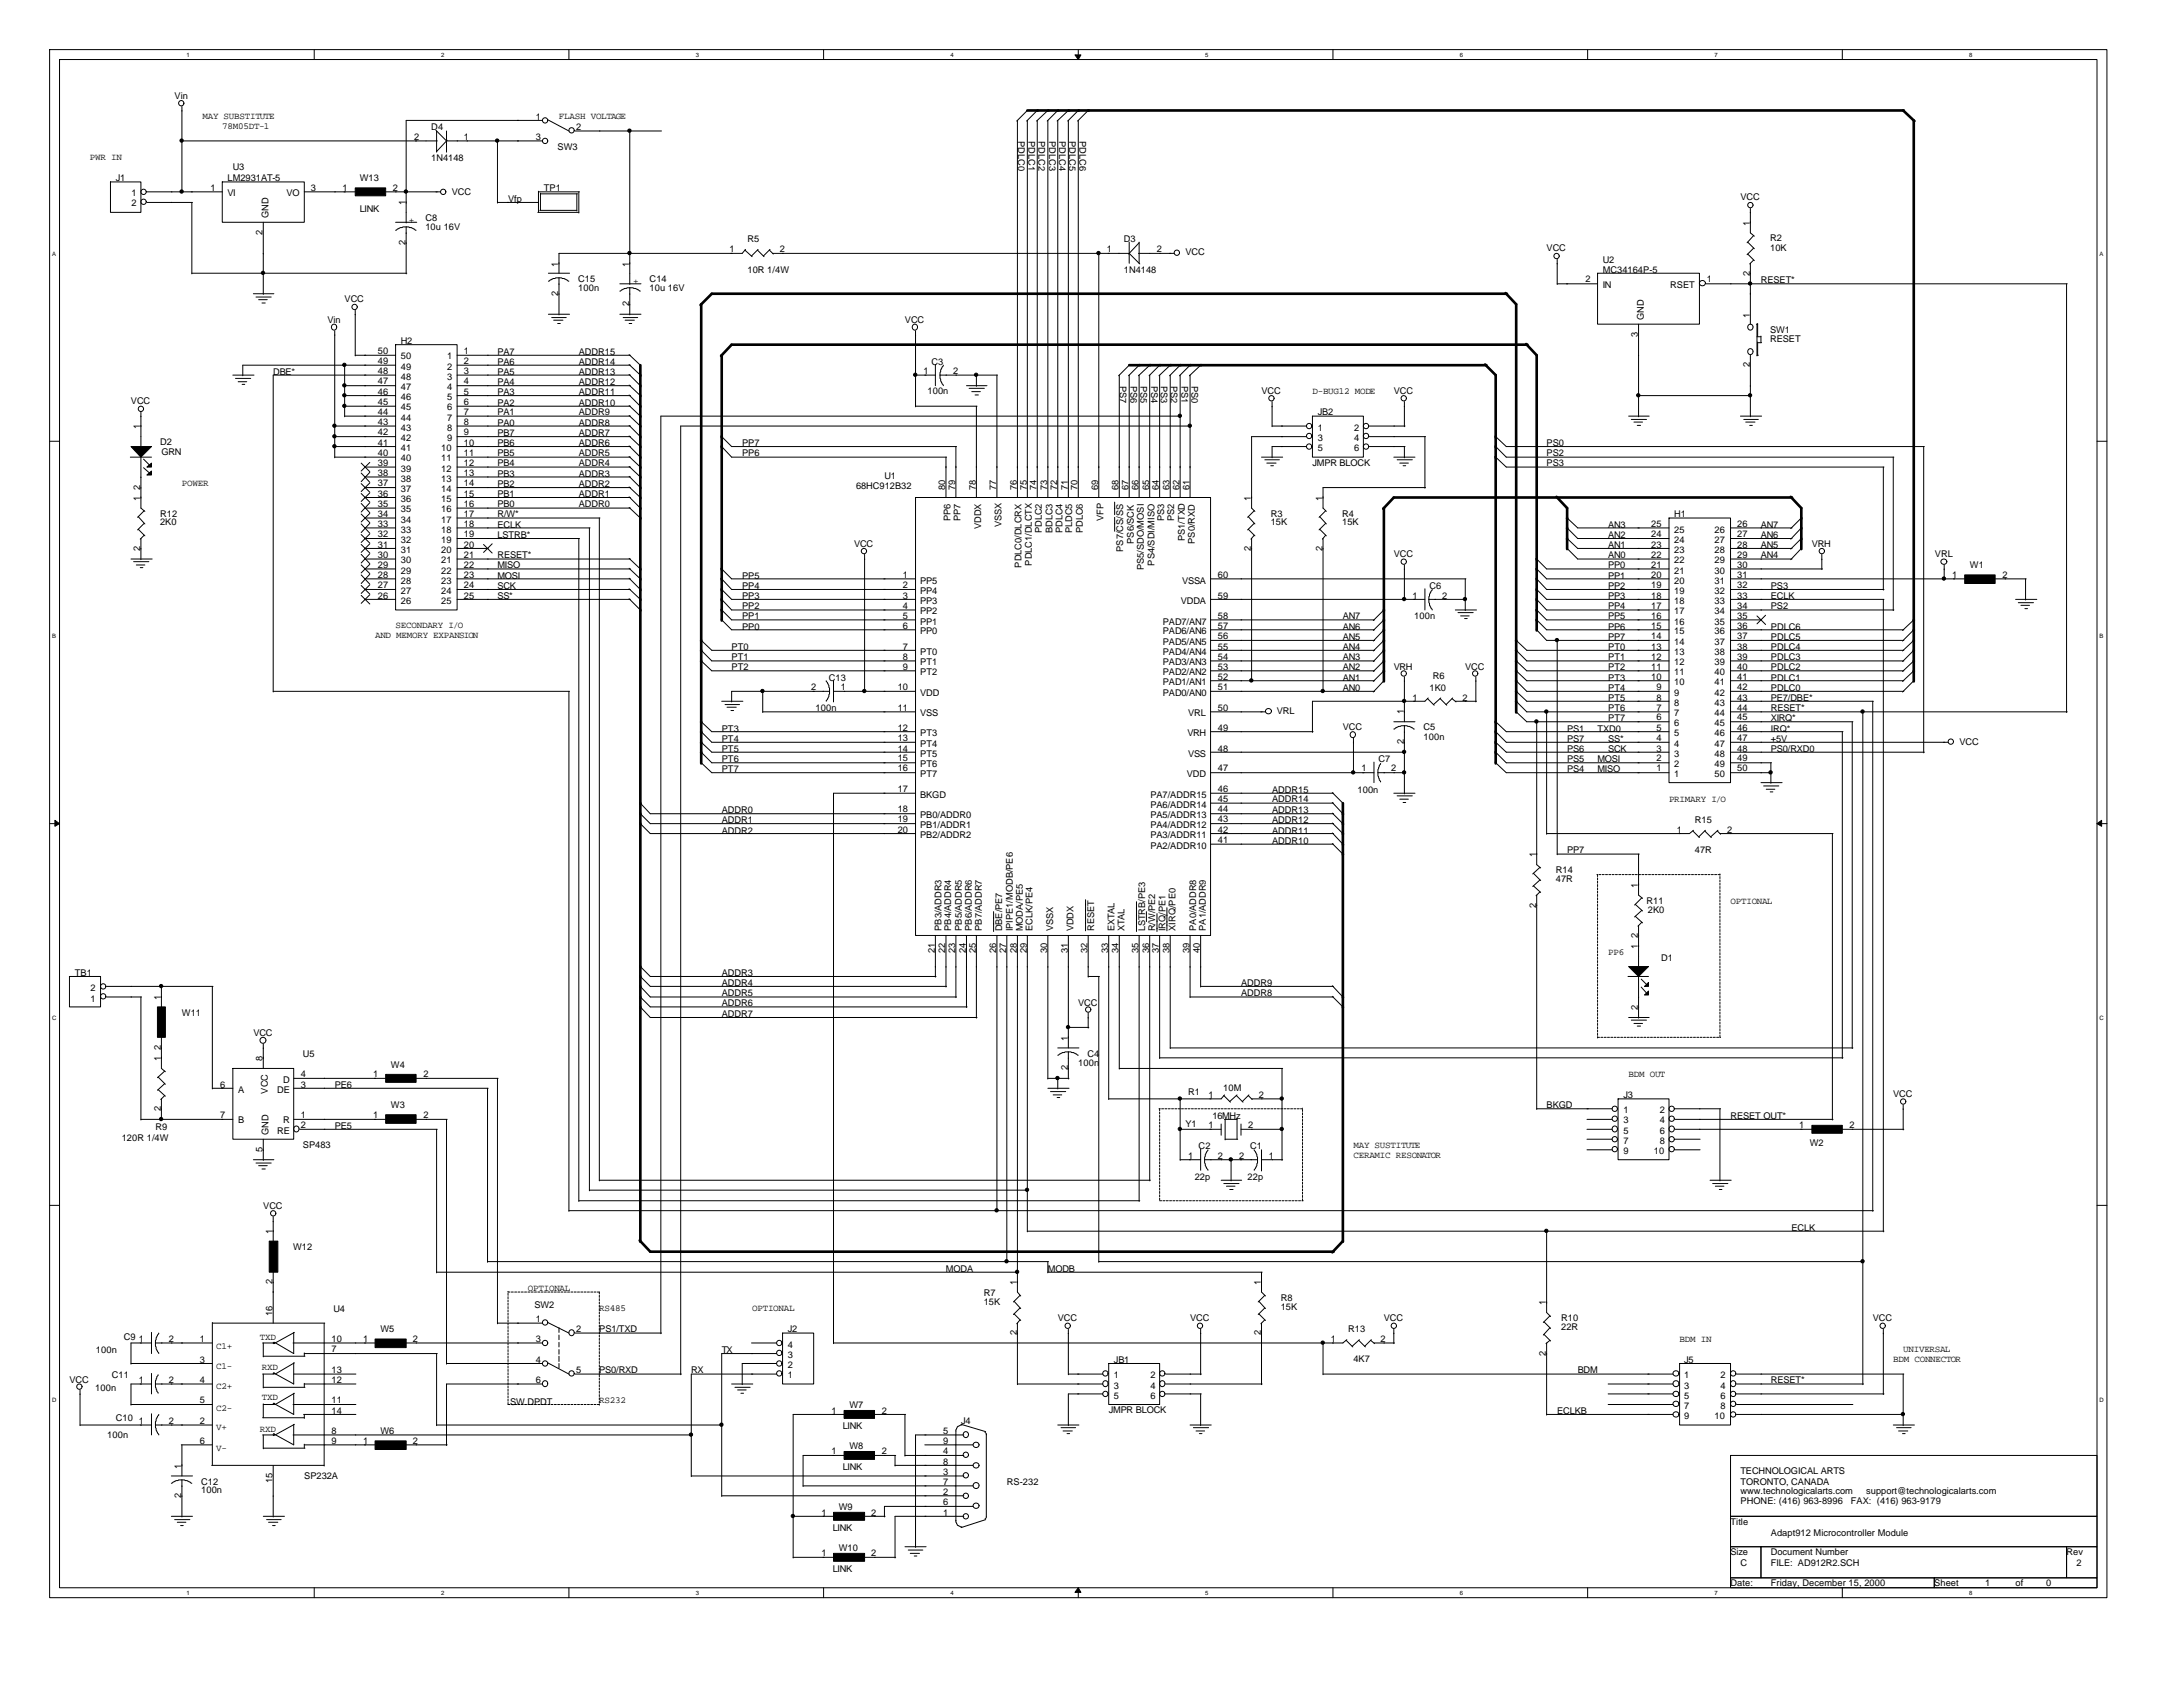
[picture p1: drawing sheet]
<svg xmlns="http://www.w3.org/2000/svg" width="279mm" height="216mm" viewBox="0 0 279 216" stroke-linecap="round" stroke-linejoin="round" font-family="sans-serif">
<defs><g id="words">
<g font-size="1.2">
<text x="22.4" y="12.6">Vin</text>
<text x="25.9" y="15.2">MAY SUBSTITUTE</text>
<text x="28.4" y="16.5">78M05DT-1</text>
<text x="53" y="17.9">2</text>
<text x="55.2" y="16.7">D4</text>
<text x="59.4" y="17.9">1</text>
<text x="68.6" y="15.3">1</text>
<text x="68.6" y="17.9">3</text>
<text x="71.5" y="15.2">FLASH VOLTAGE</text>
<text x="73.7" y="16.6">2</text>
<text x="11.5" y="20.5">PWR IN</text>
<text x="14.8" y="23.2">J1</text>
<text x="29.1" y="23.2">LM2931AT-5</text>
<text x="29.8" y="21.8">U3</text>
<text x="46.1" y="23.2">W13</text>
<text x="55.2" y="20.6">1N4148</text>
<text x="71.4" y="19.1">SW3</text>
<text x="130.3" y="18" transform="rotate(90 130.3 18)">PDLC0</text>
<text x="131.7" y="18" transform="rotate(90 131.7 18)">PDLC1</text>
<text x="132.9" y="18" transform="rotate(90 132.9 18)">PDLC2</text>
<text x="134.3" y="18" transform="rotate(90 134.3 18)">PDLC3</text>
<text x="135.6" y="18" transform="rotate(90 135.6 18)">PDLC4</text>
<text x="136.8" y="18" transform="rotate(90 136.8 18)">PDLC5</text>
<text x="138.2" y="18" transform="rotate(90 138.2 18)">PDLC6</text>
<text x="16.8" y="25.1">1</text>
<text x="16.8" y="26.4">2</text>
<text x="26.9" y="24.5">1</text>
<text x="29.1" y="25.1">VI</text>
<text x="34.4" y="27.9" transform="rotate(-90 34.4 27.9)">GND</text>
<text x="36.7" y="25.1">VO</text>
<text x="39.8" y="24.5">3</text>
<text x="43.9" y="24.5">1</text>
<text x="46.1" y="27.1">LINK</text>
<text x="50.3" y="24.5">2</text>
<text x="51.9" y="26.2" transform="rotate(-90 51.9 26.2)">1</text>
<text x="52.3" y="28.5">+</text>
<text x="54.4" y="28.3">C8</text>
<text x="54.4" y="29.5">10u 16V</text>
<text x="57.8" y="24.9">VCC</text>
<text x="65" y="25.8">Vfp</text>
<text x="69.6" y="24.5">TP1</text>
<text x="222.8" y="25.7">VCC</text>
<text x="223.9" y="28.9" transform="rotate(-90 223.9 28.9)">1</text>
<text x="33.6" y="30.1" transform="rotate(-90 33.6 30.1)">2</text>
<text x="51.9" y="31.4" transform="rotate(-90 51.9 31.4)">2</text>
<text x="71.5" y="34.1" transform="rotate(-90 71.5 34.1)">1</text>
<text x="80.5" y="34.1" transform="rotate(-90 80.5 34.1)">1</text>
<text x="93.4" y="32.3">1</text>
<text x="95.7" y="31">R5</text>
<text x="95.7" y="35">10R 1/4W</text>
<text x="99.8" y="32.3">2</text>
<text x="141.6" y="32.3">1</text>
<text x="143.8" y="31">D3</text>
<text x="143.8" y="35">1N4148</text>
<text x="148.1" y="32.3">2</text>
<text x="151.7" y="32.7">VCC</text>
<text x="198" y="32.2">VCC</text>
<text x="205.1" y="33.6">U2</text>
<text x="205.1" y="35">MC34164P-5</text>
<text x="223.9" y="35.3" transform="rotate(-90 223.9 35.3)">2</text>
<text x="226.6" y="30.9">R2</text>
<text x="226.6" y="32.1">10K</text>
<text x="41.9" y="41.3">Vin</text>
<text x="44.1" y="38.7">VCC</text>
<text x="71.5" y="37.9" transform="rotate(-90 71.5 37.9)">2</text>
<text x="74" y="36.1">C15</text>
<text x="74" y="37.3">100n</text>
<text x="80.5" y="39.2" transform="rotate(-90 80.5 39.2)">2</text>
<text x="81" y="36.3">+</text>
<text x="83.1" y="36.1">C14</text>
<text x="83.1" y="37.3">10u 16V</text>
<text x="115.8" y="41.3">VCC</text>
<text x="202.9" y="36.2">2</text>
<text x="205.1" y="36.9">IN</text>
<text x="210.4" y="41" transform="rotate(-90 210.4 41)">GND</text>
<text x="213.8" y="36.9">RSET</text>
<text x="218.4" y="36.2">1</text>
<text x="223.9" y="40.6" transform="rotate(-90 223.9 40.6)">1</text>
<text x="225.4" y="36.2">RESET*</text>
<text x="48.3" y="47.9">48</text>
<text x="48.3" y="46.6">49</text>
<text x="48.3" y="45.3">50</text>
<text x="51.3" y="44">H2</text>
<text x="51.3" y="47.3">49</text>
<text x="51.3" y="46">50</text>
<text x="57.2" y="46">1</text>
<text x="57.2" y="47.3">2</text>
<text x="59.4" y="45.3">1</text>
<text x="59.4" y="46.6">2</text>
<text x="59.4" y="47.9">3</text>
<text x="63.7" y="45.4">PA7</text>
<text x="63.7" y="46.7">PA6</text>
<text x="74.1" y="45.4">ADDR15</text>
<text x="74.1" y="46.7">ADDR14</text>
<text x="118.2" y="47.9">1</text>
<text x="119.2" y="46.7">C3</text>
<text x="122" y="47.9">2</text>
<text x="209.6" y="43.1" transform="rotate(-90 209.6 43.1)">3</text>
<text x="223.9" y="47" transform="rotate(-90 223.9 47)">2</text>
<text x="226.6" y="42.6">SW1</text>
<text x="226.6" y="43.8">RESET</text>
<text x="16.8" y="51.7">VCC</text>
<text x="35" y="48">DBE*</text>
<text x="48.3" y="53.1">44</text>
<text x="48.3" y="51.8">45</text>
<text x="48.3" y="50.5">46</text>
<text x="48.3" y="49.2">47</text>
<text x="51.3" y="53.8">44</text>
<text x="51.3" y="52.5">45</text>
<text x="51.3" y="51.2">46</text>
<text x="51.3" y="50">47</text>
<text x="51.3" y="48.6">48</text>
<text x="57.2" y="48.6">3</text>
<text x="57.2" y="50">4</text>
<text x="57.2" y="51.2">5</text>
<text x="57.2" y="52.5">6</text>
<text x="57.2" y="53.8">7</text>
<text x="59.4" y="49.2">4</text>
<text x="59.4" y="50.5">5</text>
<text x="59.4" y="51.8">6</text>
<text x="59.4" y="53.1">7</text>
<text x="63.7" y="48">PA5</text>
<text x="63.7" y="49.3">PA4</text>
<text x="63.7" y="50.5">PA3</text>
<text x="63.7" y="51.9">PA2</text>
<text x="63.7" y="53.2">PA1</text>
<text x="74.1" y="48">ADDR13</text>
<text x="74.1" y="49.3">ADDR12</text>
<text x="74.1" y="50.5">ADDR11</text>
<text x="74.1" y="51.9">ADDR10</text>
<text x="74.1" y="53.2">ADDR9</text>
<text x="118.7" y="50.5">100n</text>
<text x="143.3" y="49.4" transform="rotate(90 143.3 49.4)">PS7</text>
<text x="144.7" y="49.4" transform="rotate(90 144.7 49.4)">PS6</text>
<text x="146" y="49.4" transform="rotate(90 146 49.4)">PS5</text>
<text x="147.3" y="49.4" transform="rotate(90 147.3 49.4)">PS4</text>
<text x="148.6" y="49.4" transform="rotate(90 148.6 49.4)">PS3</text>
<text x="149.9" y="49.4" transform="rotate(90 149.9 49.4)">PS2</text>
<text x="151.2" y="49.4" transform="rotate(90 151.2 49.4)">PS1</text>
<text x="152.5" y="49.4" transform="rotate(90 152.5 49.4)">PS0</text>
<text x="161.5" y="50.5">VCC</text>
<text x="168" y="50.5">D-BUG12 MODE</text>
<text x="168.7" y="53.2">JB2</text>
<text x="178.4" y="50.5">VCC</text>
<text x="17.9" y="54.9" transform="rotate(-90 17.9 54.9)">1</text>
<text x="20.5" y="57">D2</text>
<text x="20.7" y="58.3">GRN</text>
<text x="48.3" y="59.6">39</text>
<text x="48.3" y="58.3">40</text>
<text x="48.3" y="57.1">41</text>
<text x="48.3" y="55.7">42</text>
<text x="48.3" y="54.4">43</text>
<text x="51.3" y="59">40</text>
<text x="51.3" y="57.7">41</text>
<text x="51.3" y="56.5">42</text>
<text x="51.3" y="55.1">43</text>
<text x="56.5" y="57.7">10</text>
<text x="56.5" y="59">11</text>
<text x="57.2" y="55.1">8</text>
<text x="57.2" y="56.5">9</text>
<text x="59.4" y="54.4">8</text>
<text x="59.4" y="55.7">9</text>
<text x="59.4" y="57.1">10</text>
<text x="59.4" y="58.3">11</text>
<text x="59.4" y="59.6">12</text>
<text x="63.7" y="54.5">PA0</text>
<text x="63.7" y="55.8">PB7</text>
<text x="63.7" y="57.1">PB6</text>
<text x="63.7" y="58.4">PB5</text>
<text x="63.7" y="59.7">PB4</text>
<text x="74.1" y="54.5">ADDR8</text>
<text x="74.1" y="55.8">ADDR7</text>
<text x="74.1" y="57.1">ADDR6</text>
<text x="74.1" y="58.4">ADDR5</text>
<text x="74.1" y="59.7">ADDR4</text>
<text x="95" y="57.1">PP7</text>
<text x="95" y="58.4">PP6</text>
<text x="168" y="59.6">JMPR BLOCK</text>
<text x="168.7" y="55.1">1</text>
<text x="168.7" y="56.5">3</text>
<text x="168.7" y="57.7">5</text>
<text x="173.3" y="55.1">2</text>
<text x="173.3" y="56.5">4</text>
<text x="173.3" y="57.7">6</text>
<text x="198" y="57.1">PS0</text>
<text x="198" y="58.4">PS2</text>
<text x="198" y="59.7">PS3</text>
<text x="17.9" y="64.1" transform="rotate(-90 17.9 64.1)">1</text>
<text x="17.9" y="62.7" transform="rotate(-90 17.9 62.7)">2</text>
<text x="23.3" y="62.1">POWER</text>
<text x="48.3" y="64.9">35</text>
<text x="48.3" y="63.6">36</text>
<text x="48.3" y="62.2">37</text>
<text x="48.3" y="61">38</text>
<text x="51.3" y="65.5">35</text>
<text x="51.3" y="64.3">36</text>
<text x="51.3" y="63">37</text>
<text x="51.3" y="61.6">38</text>
<text x="51.3" y="60.4">39</text>
<text x="56.5" y="60.4">12</text>
<text x="56.5" y="61.6">13</text>
<text x="56.5" y="63">14</text>
<text x="56.5" y="64.3">15</text>
<text x="56.5" y="65.5">16</text>
<text x="59.4" y="61">13</text>
<text x="59.4" y="62.2">14</text>
<text x="59.4" y="63.6">15</text>
<text x="59.4" y="64.9">16</text>
<text x="63.7" y="61">PB3</text>
<text x="63.7" y="62.3">PB2</text>
<text x="63.7" y="63.6">PB1</text>
<text x="63.7" y="64.9">PB0</text>
<text x="74.1" y="61">ADDR3</text>
<text x="74.1" y="62.3">ADDR2</text>
<text x="74.1" y="63.6">ADDR1</text>
<text x="74.1" y="64.9">ADDR0</text>
<text x="109.6" y="62.6">68HC912B32</text>
<text x="113.2" y="61.3">U1</text>
<text x="121" y="62.7" transform="rotate(-90 121 62.7)">80</text>
<text x="122.3" y="62.7" transform="rotate(-90 122.3 62.7)">79</text>
<text x="124.9" y="62.7" transform="rotate(-90 124.9 62.7)">78</text>
<text x="127.5" y="62.7" transform="rotate(-90 127.5 62.7)">77</text>
<text x="130.1" y="62.7" transform="rotate(-90 130.1 62.7)">76</text>
<text x="131.4" y="62.7" transform="rotate(-90 131.4 62.7)">75</text>
<text x="132.7" y="62.7" transform="rotate(-90 132.7 62.7)">74</text>
<text x="134" y="62.7" transform="rotate(-90 134 62.7)">73</text>
<text x="135.3" y="62.7" transform="rotate(-90 135.3 62.7)">72</text>
<text x="136.7" y="62.7" transform="rotate(-90 136.7 62.7)">71</text>
<text x="137.9" y="62.7" transform="rotate(-90 137.9 62.7)">70</text>
<text x="140.5" y="62.7" transform="rotate(-90 140.5 62.7)">69</text>
<text x="143.2" y="62.7" transform="rotate(-90 143.2 62.7)">68</text>
<text x="144.4" y="62.7" transform="rotate(-90 144.4 62.7)">67</text>
<text x="145.7" y="62.7" transform="rotate(-90 145.7 62.7)">66</text>
<text x="147.1" y="62.7" transform="rotate(-90 147.1 62.7)">65</text>
<text x="148.3" y="62.7" transform="rotate(-90 148.3 62.7)">64</text>
<text x="149.7" y="62.7" transform="rotate(-90 149.7 62.7)">63</text>
<text x="151" y="62.7" transform="rotate(-90 151 62.7)">62</text>
<text x="152.2" y="62.7" transform="rotate(-90 152.2 62.7)">61</text>
<text x="160.1" y="64.1" transform="rotate(-90 160.1 64.1)">1</text>
<text x="169.2" y="64.1" transform="rotate(-90 169.2 64.1)">1</text>
<text x="17.9" y="70.5" transform="rotate(-90 17.9 70.5)">2</text>
<text x="20.5" y="66.1">R12</text>
<text x="20.5" y="67.2">2K0</text>
<text x="48.3" y="71.4">30</text>
<text x="48.3" y="70.1">31</text>
<text x="48.3" y="68.7">32</text>
<text x="48.3" y="67.5">33</text>
<text x="48.3" y="66.1">34</text>
<text x="51.3" y="70.8">31</text>
<text x="51.3" y="69.5">32</text>
<text x="51.3" y="68.2">33</text>
<text x="51.3" y="66.9">34</text>
<text x="56.5" y="66.9">17</text>
<text x="56.5" y="68.2">18</text>
<text x="56.5" y="69.5">19</text>
<text x="56.5" y="70.8">20</text>
<text x="59.4" y="66.1">17</text>
<text x="59.4" y="67.5">18</text>
<text x="59.4" y="68.7">19</text>
<text x="59.4" y="70.1">20</text>
<text x="59.4" y="71.4">21</text>
<text x="63.7" y="66.2">R/W*</text>
<text x="63.7" y="67.6">ECLK</text>
<text x="63.7" y="68.8">LSTRB*</text>
<text x="63.7" y="71.5">RESET*</text>
<text x="109.3" y="70">VCC</text>
<text x="121.7" y="66.7" transform="rotate(-90 121.7 66.7)">PP6</text>
<text x="122.9" y="66.7" transform="rotate(-90 122.9 66.7)">PP7</text>
<text x="125.6" y="67.7" transform="rotate(-90 125.6 67.7)">VDDX</text>
<text x="128.2" y="67.5" transform="rotate(-90 128.2 67.5)">VSSX</text>
<text x="133.3" y="68.2" transform="rotate(-90 133.3 68.2)">PDLC2</text>
<text x="134.7" y="68.2" transform="rotate(-90 134.7 68.2)">BDLC3</text>
<text x="136" y="68.2" transform="rotate(-90 136 68.2)">PDLC4</text>
<text x="137.2" y="68.2" transform="rotate(-90 137.2 68.2)">PLDC5</text>
<text x="138.6" y="68.2" transform="rotate(-90 138.6 68.2)">PDLC6</text>
<text x="141.2" y="66.7" transform="rotate(-90 141.2 66.7)">VFP</text>
<text x="143.8" y="70.6" transform="rotate(-90 143.8 70.6)">PS7/CS/SS</text>
<text x="145.1" y="69.6" transform="rotate(-90 145.1 69.6)">PS6/SCK</text>
<text x="149" y="66.7" transform="rotate(-90 149 66.7)">PS3</text>
<text x="150.3" y="66.7" transform="rotate(-90 150.3 66.7)">PS2</text>
<text x="151.6" y="69.3" transform="rotate(-90 151.6 69.3)">PS1/TXD</text>
<text x="152.9" y="69.6" transform="rotate(-90 152.9 69.6)">PS0/RXD</text>
<text x="160.1" y="70.5" transform="rotate(-90 160.1 70.5)">2</text>
<text x="162.6" y="66.1">R3</text>
<text x="162.6" y="67.2">15K</text>
<text x="169.2" y="70.5" transform="rotate(-90 169.2 70.5)">2</text>
<text x="171.8" y="66.1">R4</text>
<text x="171.8" y="67.2">15K</text>
<text x="178.4" y="71.3">VCC</text>
<text x="205.8" y="67.6">AN3</text>
<text x="205.8" y="68.8">AN2</text>
<text x="205.8" y="70.1">AN1</text>
<text x="205.8" y="71.5">AN0</text>
<text x="211.3" y="71.4">22</text>
<text x="211.3" y="70.1">23</text>
<text x="211.3" y="68.7">24</text>
<text x="211.3" y="67.5">25</text>
<text x="214.3" y="66.2">H1</text>
<text x="214.3" y="70.8">23</text>
<text x="214.3" y="69.5">24</text>
<text x="214.3" y="68.2">25</text>
<text x="219.5" y="68.2">26</text>
<text x="219.5" y="69.5">27</text>
<text x="219.5" y="70.8">28</text>
<text x="222.3" y="67.5">26</text>
<text x="222.3" y="68.7">27</text>
<text x="222.3" y="70.1">28</text>
<text x="222.3" y="71.4">29</text>
<text x="225.4" y="67.6">AN7</text>
<text x="225.4" y="68.8">AN6</text>
<text x="225.4" y="70.1">AN5</text>
<text x="225.4" y="71.5">AN4</text>
<text x="231.9" y="70">VRH</text>
<text x="247.6" y="71.3">VRL</text>
<text x="48.3" y="76.6">26</text>
<text x="48.3" y="75.3">27</text>
<text x="48.3" y="74">28</text>
<text x="48.3" y="72.6">29</text>
<text x="51.3" y="77.3">26</text>
<text x="51.3" y="76">27</text>
<text x="51.3" y="74.7">28</text>
<text x="51.3" y="73.4">29</text>
<text x="51.3" y="72.1">30</text>
<text x="56.5" y="72.1">21</text>
<text x="56.5" y="73.4">22</text>
<text x="56.5" y="74.7">23</text>
<text x="56.5" y="76">24</text>
<text x="56.5" y="77.3">25</text>
<text x="59.4" y="72.6">22</text>
<text x="59.4" y="74">23</text>
<text x="59.4" y="75.3">24</text>
<text x="59.4" y="76.6">25</text>
<text x="63.7" y="72.7">MISO</text>
<text x="63.7" y="74.1">MOSI</text>
<text x="63.7" y="76.6">SS*</text>
<text x="63.7" y="75.4">SCK</text>
<text x="95" y="74.1">PP5</text>
<text x="95" y="76.6">PP3</text>
<text x="95" y="78">PP2</text>
<text x="95" y="75.4">PP4</text>
<text x="115.6" y="74">1</text>
<text x="115.6" y="75.3">2</text>
<text x="115.6" y="77.9">4</text>
<text x="115.6" y="76.6">3</text>
<text x="117.8" y="74.7">PP5</text>
<text x="117.8" y="76">PP4</text>
<text x="117.8" y="77.3">PP3</text>
<text x="130.7" y="72.6" transform="rotate(-90 130.7 72.6)">PDLC0/DLCRX</text>
<text x="132.1" y="72.4" transform="rotate(-90 132.1 72.4)">PDLC1/DLCTX</text>
<text x="146.4" y="73" transform="rotate(-90 146.4 73)">PS5/SDO/MOSI</text>
<text x="147.7" y="72.4" transform="rotate(-90 147.7 72.4)">PS4/SDI/MISO</text>
<text x="151.1" y="77.3">VDDA</text>
<text x="151.3" y="74.7">VSSA</text>
<text x="155.9" y="74">60</text>
<text x="155.9" y="76.6">59</text>
<text x="180.8" y="76.6">1</text>
<text x="183" y="75.4">C6</text>
<text x="184.6" y="76.6">2</text>
<text x="205.8" y="72.7">PP0</text>
<text x="205.8" y="74.1">PP1</text>
<text x="205.8" y="75.4">PP2</text>
<text x="205.8" y="76.6">PP3</text>
<text x="205.8" y="78">PP4</text>
<text x="211.3" y="77.9">17</text>
<text x="211.3" y="76.6">18</text>
<text x="211.3" y="75.3">19</text>
<text x="211.3" y="74">20</text>
<text x="211.3" y="72.6">21</text>
<text x="214.3" y="77.3">18</text>
<text x="214.3" y="76">19</text>
<text x="214.3" y="74.7">20</text>
<text x="214.3" y="73.4">21</text>
<text x="214.3" y="72.1">22</text>
<text x="219.5" y="72.1">29</text>
<text x="219.5" y="73.4">30</text>
<text x="219.5" y="74.7">31</text>
<text x="219.5" y="76">32</text>
<text x="219.5" y="77.3">33</text>
<text x="222.3" y="72.6">30</text>
<text x="222.3" y="74">31</text>
<text x="222.3" y="75.3">32</text>
<text x="222.3" y="76.6">33</text>
<text x="222.3" y="77.9">34</text>
<text x="226.7" y="75.4">PS3</text>
<text x="226.7" y="76.6">ECLK</text>
<text x="226.7" y="78">PS2</text>
<text x="249.9" y="74">1</text>
<text x="252.1" y="72.7">W1</text>
<text x="256.3" y="74">2</text>
<text x="48" y="81.7">AND MEMORY EXPANSION</text>
<text x="50.6" y="80.4">SECONDARY I/O</text>
<text x="93.6" y="83.1">PT0</text>
<text x="95" y="80.6">PP0</text>
<text x="95" y="79.2">PP1</text>
<text x="115.6" y="83.1">7</text>
<text x="115.6" y="80.5">6</text>
<text x="115.6" y="79.2">5</text>
<text x="117.8" y="83.8">PT0</text>
<text x="117.8" y="81.2">PP0</text>
<text x="117.8" y="79.9">PP1</text>
<text x="117.8" y="78.6">PP2</text>
<text x="148.8" y="79.9">PAD7/AN7</text>
<text x="148.8" y="81.2">PAD6/AN6</text>
<text x="148.8" y="82.5">PAD5/AN5</text>
<text x="148.8" y="83.8">PAD4/AN4</text>
<text x="155.9" y="79.2">58</text>
<text x="155.9" y="80.5">57</text>
<text x="155.9" y="81.8">56</text>
<text x="155.9" y="83.1">55</text>
<text x="171.9" y="83.1">AN4</text>
<text x="171.9" y="81.9">AN5</text>
<text x="171.9" y="79.2">AN7</text>
<text x="171.9" y="80.6">AN6</text>
<text x="181" y="79.2">100n</text>
<text x="205.8" y="83.1">PT0</text>
<text x="205.8" y="79.2">PP5</text>
<text x="205.8" y="80.6">PP6</text>
<text x="205.8" y="81.9">PP7</text>
<text x="211.3" y="83.1">13</text>
<text x="211.3" y="81.8">14</text>
<text x="211.3" y="80.5">15</text>
<text x="211.3" y="79.2">16</text>
<text x="214.3" y="83.8">13</text>
<text x="214.3" y="82.5">14</text>
<text x="214.3" y="81.2">15</text>
<text x="214.3" y="79.9">16</text>
<text x="214.3" y="78.6">17</text>
<text x="219.5" y="78.6">34</text>
<text x="219.5" y="79.9">35</text>
<text x="219.5" y="81.2">36</text>
<text x="219.5" y="82.5">37</text>
<text x="219.5" y="83.8">38</text>
<text x="222.3" y="79.2">35</text>
<text x="222.3" y="80.5">36</text>
<text x="222.3" y="81.8">37</text>
<text x="222.3" y="83.1">38</text>
<text x="226.7" y="80.6">PDLC6</text>
<text x="226.7" y="81.9">PDLC5</text>
<text x="226.7" y="83.1">PDLC4</text>
<text x="93.6" y="84.5">PT1</text>
<text x="93.6" y="85.8">PT2</text>
<text x="103.8" y="88.3">2</text>
<text x="106.1" y="87.1">C13</text>
<text x="107.6" y="88.3">1</text>
<text x="114.9" y="88.3">10</text>
<text x="115.6" y="85.7">9</text>
<text x="115.6" y="84.4">8</text>
<text x="117.8" y="89.1">VDD</text>
<text x="117.8" y="86.4">PT2</text>
<text x="117.8" y="85.1">PT1</text>
<text x="148.8" y="85.1">PAD3/AN3</text>
<text x="148.8" y="86.4">PAD2/AN2</text>
<text x="148.8" y="87.7">PAD1/AN1</text>
<text x="148.8" y="89.1">PAD0/AN0</text>
<text x="155.9" y="84.4">54</text>
<text x="155.9" y="85.7">53</text>
<text x="155.9" y="87">52</text>
<text x="155.9" y="88.3">51</text>
<text x="171.9" y="84.5">AN3</text>
<text x="171.9" y="85.8">AN2</text>
<text x="171.9" y="87.1">AN1</text>
<text x="171.9" y="88.4">AN0</text>
<text x="178.4" y="85.7">VRH</text>
<text x="180.8" y="89.7">1</text>
<text x="183" y="88.4">1K0</text>
<text x="183.4" y="87">R6</text>
<text x="187.2" y="89.7">2</text>
<text x="187.5" y="85.7">VCC</text>
<text x="205.8" y="84.5">PT1</text>
<text x="205.8" y="85.8">PT2</text>
<text x="205.8" y="87.1">PT3</text>
<text x="205.8" y="88.4">PT4</text>
<text x="205.8" y="89.7">PT5</text>
<text x="211.3" y="87">10</text>
<text x="211.3" y="85.7">11</text>
<text x="211.3" y="84.4">12</text>
<text x="212" y="89.7">8</text>
<text x="212" y="88.3">9</text>
<text x="214.3" y="89.1">9</text>
<text x="214.3" y="87.7">10</text>
<text x="214.3" y="86.4">11</text>
<text x="214.3" y="85.1">12</text>
<text x="219.5" y="85.1">39</text>
<text x="219.5" y="86.4">40</text>
<text x="219.5" y="87.7">41</text>
<text x="219.5" y="89.1">42</text>
<text x="222.3" y="84.4">39</text>
<text x="222.3" y="85.7">40</text>
<text x="222.3" y="87">41</text>
<text x="222.3" y="88.3">42</text>
<text x="222.3" y="89.7">43</text>
<text x="226.7" y="84.5">PDLC3</text>
<text x="226.7" y="85.8">PDLC2</text>
<text x="226.7" y="87.1">PDLC1</text>
<text x="226.7" y="88.4">PDLC0</text>
<text x="226.7" y="89.7">PE7/DBE*</text>
<text x="92.4" y="94.9">PT4</text>
<text x="92.4" y="93.6">PT3</text>
<text x="104.4" y="91">100n</text>
<text x="114.9" y="90.9">11</text>
<text x="114.9" y="93.6">12</text>
<text x="114.9" y="94.8">13</text>
<text x="117.8" y="91.6">VSS</text>
<text x="117.8" y="94.2">PT3</text>
<text x="117.8" y="95.6">PT4</text>
<text x="152" y="94.2">VRH</text>
<text x="152.1" y="91.6">VRL</text>
<text x="155.9" y="90.9">50</text>
<text x="155.9" y="93.6">49</text>
<text x="163.4" y="91.4">VRL</text>
<text x="171.9" y="93.5">VCC</text>
<text x="179.7" y="95.2" transform="rotate(-90 179.7 95.2)">2</text>
<text x="179.7" y="91.4" transform="rotate(-90 179.7 91.4)">1</text>
<text x="182.2" y="93.5">C5</text>
<text x="182.2" y="94.7">100n</text>
<text x="200.6" y="93.6">PS1</text>
<text x="200.6" y="94.9">PS7</text>
<text x="204.5" y="93.6">TXD0</text>
<text x="205.8" y="94.9">SS*</text>
<text x="205.8" y="91">PT6</text>
<text x="205.8" y="92.3">PT7</text>
<text x="212" y="94.8">4</text>
<text x="212" y="93.6">5</text>
<text x="212" y="92.2">6</text>
<text x="212" y="90.9">7</text>
<text x="214.3" y="95.6">4</text>
<text x="214.3" y="94.2">5</text>
<text x="214.3" y="93">6</text>
<text x="214.3" y="91.6">7</text>
<text x="214.3" y="90.3">8</text>
<text x="219.5" y="90.3">43</text>
<text x="219.5" y="91.6">44</text>
<text x="219.5" y="93">45</text>
<text x="219.5" y="94.2">46</text>
<text x="219.5" y="95.6">47</text>
<text x="222.3" y="90.9">44</text>
<text x="222.3" y="92.2">45</text>
<text x="222.3" y="93.6">46</text>
<text x="222.3" y="94.8">47</text>
<text x="226.7" y="93.6">IRQ*</text>
<text x="226.7" y="94.9">+5V</text>
<text x="226.7" y="91">RESET*</text>
<text x="226.7" y="92.3">XIRQ*</text>
<text x="250.8" y="95.3">VCC</text>
<text x="92.4" y="96.2">PT5</text>
<text x="92.4" y="97.5">PT6</text>
<text x="92.4" y="98.8">PT7</text>
<text x="114.9" y="101.3">17</text>
<text x="114.9" y="98.7">16</text>
<text x="114.9" y="96.2">14</text>
<text x="114.9" y="97.5">15</text>
<text x="117.8" y="99.5">PT7</text>
<text x="117.8" y="96.9">PT5</text>
<text x="117.8" y="98.1">PT6</text>
<text x="151.9" y="99.5">VDD</text>
<text x="152.1" y="96.9">VSS</text>
<text x="155.9" y="101.3">46</text>
<text x="155.9" y="98.7">47</text>
<text x="155.9" y="96.2">48</text>
<text x="162.8" y="101.4">ADDR15</text>
<text x="173.7" y="101.4">100n</text>
<text x="174.2" y="98.7">1</text>
<text x="176.4" y="97.5">C7</text>
<text x="178.1" y="98.7">2</text>
<text x="200.6" y="96.2">PS6</text>
<text x="200.6" y="97.5">PS5</text>
<text x="200.6" y="98.8">PS4</text>
<text x="204.5" y="97.5">MOSI</text>
<text x="204.5" y="98.8">MISO</text>
<text x="205.8" y="96.2">SCK</text>
<text x="212" y="98.7">1</text>
<text x="212" y="97.5">2</text>
<text x="212" y="96.2">3</text>
<text x="214.3" y="99.5">1</text>
<text x="214.3" y="98.1">2</text>
<text x="214.3" y="96.9">3</text>
<text x="219.5" y="96.9">48</text>
<text x="219.5" y="98.1">49</text>
<text x="219.5" y="99.5">50</text>
<text x="222.3" y="96.2">48</text>
<text x="222.3" y="97.5">49</text>
<text x="222.3" y="98.7">50</text>
<text x="226.7" y="96.2">PS0/RXD0</text>
<text x="92.4" y="104.1">ADDR0</text>
<text x="92.4" y="105.3">ADDR1</text>
<text x="92.4" y="106.7">ADDR2</text>
<text x="114.9" y="106.6">20</text>
<text x="114.9" y="105.2">19</text>
<text x="114.9" y="104">18</text>
<text x="117.8" y="107.3">PB2/ADDR2</text>
<text x="117.8" y="106">PB1/ADDR1</text>
<text x="117.8" y="104.6">PB0/ADDR0</text>
<text x="117.8" y="102.1">BKGD</text>
<text x="147.2" y="102.1">PA7/ADDR15</text>
<text x="147.2" y="103.4">PA6/ADDR14</text>
<text x="147.2" y="104.6">PA5/ADDR13</text>
<text x="147.2" y="106">PA4/ADDR12</text>
<text x="147.2" y="107.3">PA3/ADDR11</text>
<text x="155.9" y="102.7">45</text>
<text x="155.9" y="104">44</text>
<text x="155.9" y="105.2">43</text>
<text x="155.9" y="106.6">42</text>
<text x="155.9" y="107.9">41</text>
<text x="162.8" y="102.7">ADDR14</text>
<text x="162.8" y="104.1">ADDR13</text>
<text x="162.8" y="105.3">ADDR12</text>
<text x="162.8" y="106.7">ADDR11</text>
<text x="162.8" y="108">ADDR10</text>
<text x="213.6" y="102.6">PRIMARY I/O</text>
<text x="214.6" y="106.6">1</text>
<text x="216.9" y="105.3">R15</text>
<text x="221.1" y="106.6">2</text>
<text x="147.2" y="108.6">PA2/ADDR10</text>
<text x="196.6" y="109.7" transform="rotate(-90 196.6 109.7)">1</text>
<text x="199.1" y="111.8">R14</text>
<text x="199.1" y="112.9">47R</text>
<text x="200.6" y="109.2">PP7</text>
<text x="209.6" y="113.6" transform="rotate(-90 209.6 113.6)">1</text>
<text x="216.9" y="109.2">47R</text>
<text x="120.5" y="119.1" transform="rotate(-90 120.5 119.1)">PB3/ADDR3</text>
<text x="121.8" y="119.1" transform="rotate(-90 121.8 119.1)">PB4/ADDR4</text>
<text x="123.1" y="119.1" transform="rotate(-90 123.1 119.1)">PB5/ADDR5</text>
<text x="124.4" y="119.1" transform="rotate(-90 124.4 119.1)">PB6/ADDR6</text>
<text x="125.6" y="119.1" transform="rotate(-90 125.6 119.1)">PB7/ADDR7</text>
<text x="128.3" y="119.2" transform="rotate(-90 128.3 119.2)">DBE/PE7</text>
<text x="129.6" y="119.2" transform="rotate(-90 129.6 119.2)">IPIPE1/MODB/PE6</text>
<text x="130.9" y="119.2" transform="rotate(-90 130.9 119.2)">MODA/PE5</text>
<text x="132.2" y="119.1" transform="rotate(-90 132.2 119.1)">ECLK/PE4</text>
<text x="134.8" y="119.2" transform="rotate(-90 134.8 119.2)">VSSX</text>
<text x="137.4" y="119.2" transform="rotate(-90 137.4 119.2)">VDDX</text>
<text x="140" y="119.1" transform="rotate(-90 140 119.1)">RESET</text>
<text x="142.7" y="119.2" transform="rotate(-90 142.7 119.2)">EXTAL</text>
<text x="143.9" y="119.2" transform="rotate(-90 143.9 119.2)">XTAL</text>
<text x="146.6" y="119.2" transform="rotate(-90 146.6 119.2)">LSTRB/PE3</text>
<text x="147.8" y="119.2" transform="rotate(-90 147.8 119.2)">R/W/PE2</text>
<text x="149.2" y="119.2" transform="rotate(-90 149.2 119.2)">IRQ/PE1</text>
<text x="150.5" y="119.1" transform="rotate(-90 150.5 119.1)">XIRQ/PE0</text>
<text x="153.1" y="119.1" transform="rotate(-90 153.1 119.1)">PA0/ADDR8</text>
<text x="154.3" y="119.1" transform="rotate(-90 154.3 119.1)">PA1/ADDR9</text>
<text x="196.6" y="116.2" transform="rotate(-90 196.6 116.2)">2</text>
<text x="210.7" y="115.7">R11</text>
<text x="210.9" y="116.8">2K0</text>
<text x="221.5" y="115.7">OPTIONAL</text>
<text x="9.6" y="124.9">TB1</text>
<text x="92.4" y="124.9">ADDR3</text>
<text x="119.6" y="122" transform="rotate(-90 119.6 122)">21</text>
<text x="121" y="122" transform="rotate(-90 121 122)">22</text>
<text x="122.3" y="122" transform="rotate(-90 122.3 122)">23</text>
<text x="123.6" y="122" transform="rotate(-90 123.6 122)">24</text>
<text x="124.9" y="122" transform="rotate(-90 124.9 122)">25</text>
<text x="127.5" y="122" transform="rotate(-90 127.5 122)">26</text>
<text x="128.8" y="122" transform="rotate(-90 128.8 122)">27</text>
<text x="130.1" y="122" transform="rotate(-90 130.1 122)">28</text>
<text x="131.4" y="122" transform="rotate(-90 131.4 122)">29</text>
<text x="134" y="122" transform="rotate(-90 134 122)">30</text>
<text x="136.7" y="122" transform="rotate(-90 136.7 122)">31</text>
<text x="139.2" y="122" transform="rotate(-90 139.2 122)">32</text>
<text x="141.8" y="122" transform="rotate(-90 141.8 122)">33</text>
<text x="143.2" y="122" transform="rotate(-90 143.2 122)">34</text>
<text x="145.7" y="122" transform="rotate(-90 145.7 122)">35</text>
<text x="147.1" y="122" transform="rotate(-90 147.1 122)">36</text>
<text x="148.3" y="122" transform="rotate(-90 148.3 122)">37</text>
<text x="149.7" y="122" transform="rotate(-90 149.7 122)">38</text>
<text x="152.2" y="122" transform="rotate(-90 152.2 122)">39</text>
<text x="153.6" y="122" transform="rotate(-90 153.6 122)">40</text>
<text x="205.8" y="122.2">PP6</text>
<text x="209.6" y="121.4" transform="rotate(-90 209.6 121.4)">1</text>
<text x="209.6" y="120.1" transform="rotate(-90 209.6 120.1)">2</text>
<text x="212.6" y="122.9">D1</text>
<text x="11.6" y="128.2">1</text>
<text x="11.6" y="126.8">2</text>
<text x="20.6" y="127.9" transform="rotate(-90 20.6 127.9)">1</text>
<text x="23.3" y="130">W11</text>
<text x="92.4" y="126.2">ADDR4</text>
<text x="92.4" y="127.5">ADDR5</text>
<text x="92.4" y="128.8">ADDR6</text>
<text x="92.4" y="130.1">ADDR7</text>
<text x="138" y="128.7">VCC</text>
<text x="158.8" y="126.2">ADDR9</text>
<text x="158.8" y="127.5">ADDR8</text>
<text x="209.6" y="129.2" transform="rotate(-90 209.6 129.2)">2</text>
<text x="20.6" y="135.8" transform="rotate(-90 20.6 135.8)">1</text>
<text x="20.6" y="134.4" transform="rotate(-90 20.6 134.4)">2</text>
<text x="32.4" y="132.6">VCC</text>
<text x="33.6" y="135.8" transform="rotate(-90 33.6 135.8)">8</text>
<text x="38.5" y="137.8">4</text>
<text x="38.8" y="135.3">U5</text>
<text x="47.8" y="137.8">1</text>
<text x="50" y="136.7">W4</text>
<text x="54.2" y="137.8">2</text>
<text x="136.7" y="137" transform="rotate(-90 136.7 137)">2</text>
<text x="136.7" y="133.2" transform="rotate(-90 136.7 133.2)">1</text>
<text x="138" y="136.5">100n</text>
<text x="139.2" y="135.2">C4</text>
<text x="208.4" y="137.8">BDM OUT</text>
<text x="20.6" y="142.2" transform="rotate(-90 20.6 142.2)">2</text>
<text x="28.2" y="139.2">6</text>
<text x="28.2" y="143.1">7</text>
<text x="30.5" y="139.9">A</text>
<text x="30.5" y="143.8">B</text>
<text x="34.3" y="140" transform="rotate(-90 34.3 140)">VCC</text>
<text x="35.5" y="139.9">DE</text>
<text x="36.2" y="138.6">D</text>
<text x="36.2" y="143.8">R</text>
<text x="38.5" y="139.2">3</text>
<text x="38.5" y="143.1">1</text>
<text x="42.8" y="139.3">PE6</text>
<text x="47.8" y="143.1">1</text>
<text x="50" y="141.8">W3</text>
<text x="54.2" y="143.1">2</text>
<text x="152.1" y="140.1">R1</text>
<text x="154.7" y="140.5">1</text>
<text x="155.2" y="143.2">16MHz</text>
<text x="156.5" y="139.6">10M</text>
<text x="161.1" y="140.5">2</text>
<text x="198" y="141.8">BKGD</text>
<text x="207.8" y="140.5">J3</text>
<text x="207.8" y="142.5">1</text>
<text x="207.8" y="143.8">3</text>
<text x="212.4" y="142.5">2</text>
<text x="212.4" y="143.8">4</text>
<text x="221.5" y="143.2">RESET OUT*</text>
<text x="242.3" y="140.4">VCC</text>
<text x="15.6" y="146">120R 1/4W</text>
<text x="19.9" y="144.6">R9</text>
<text x="33.6" y="147.4" transform="rotate(-90 33.6 147.4)">5</text>
<text x="34.4" y="145.3" transform="rotate(-90 34.4 145.3)">GND</text>
<text x="35.5" y="145.1">RE</text>
<text x="38.5" y="144.4">2</text>
<text x="38.8" y="146.9">SP483</text>
<text x="42.8" y="144.4">PE5</text>
<text x="151.7" y="144.2">Y1</text>
<text x="152.1" y="148.3">1</text>
<text x="153.4" y="147.1">C2</text>
<text x="154.7" y="144.4">1</text>
<text x="155.9" y="148.3">2</text>
<text x="158.6" y="148.3">2</text>
<text x="159.8" y="144.4">2</text>
<text x="160" y="147.1">C1</text>
<text x="162.4" y="148.3">1</text>
<text x="173.2" y="146.9">MAY SUSTITUTE</text>
<text x="173.2" y="148.3">CERAMIC RESONATOR</text>
<text x="207.8" y="145.1">5</text>
<text x="207.8" y="146.4">7</text>
<text x="207.8" y="147.7">9</text>
<text x="211.7" y="147.7">10</text>
<text x="212.4" y="145.1">6</text>
<text x="212.4" y="146.4">8</text>
<text x="230.3" y="144.4">1</text>
<text x="231.6" y="146.6">W2</text>
<text x="236.7" y="144.4">2</text>
<text x="33.7" y="154.8">VCC</text>
<text x="152.9" y="151">22p</text>
<text x="159.7" y="151">22p</text>
<text x="34.9" y="158" transform="rotate(-90 34.9 158)">1</text>
<text x="37.5" y="159.9">W12</text>
<text x="229.3" y="157.5">ECLK</text>
<text x="34.9" y="164.3" transform="rotate(-90 34.9 164.3)">2</text>
<text x="42.7" y="167.9">U4</text>
<text x="67.6" y="165.2">OPTIONAL</text>
<text x="68.4" y="167.4">SW2</text>
<text x="76.7" y="167.8">RS485</text>
<text x="96.3" y="167.8">OPTIONAL</text>
<text x="121.1" y="162.7">MODA</text>
<text x="125.9" y="165.9">R7</text>
<text x="125.9" y="167">15K</text>
<text x="130.1" y="164.5" transform="rotate(-90 130.1 164.5)">1</text>
<text x="134.1" y="162.7">MODB</text>
<text x="161.4" y="164.5" transform="rotate(-90 161.4 164.5)">1</text>
<text x="163.9" y="166.5">R8</text>
<text x="163.9" y="167.6">15K</text>
<text x="197.9" y="167" transform="rotate(-90 197.9 167)">1</text>
<text x="12.3" y="173.1">100n</text>
<text x="15.8" y="171.4">C9</text>
<text x="17.8" y="171.8">1</text>
<text x="21.6" y="171.8">2</text>
<text x="25.6" y="171.8">1</text>
<text x="27.7" y="172.6">C1+</text>
<text x="33.3" y="171.4">TXD</text>
<text x="34.9" y="168.4" transform="rotate(-90 34.9 168.4)">16</text>
<text x="42.4" y="171.8">10</text>
<text x="42.4" y="173.1">7</text>
<text x="46.5" y="171.8">1</text>
<text x="48.7" y="170.5">W5</text>
<text x="52.8" y="171.8">2</text>
<text x="68.6" y="169.2">1</text>
<text x="68.6" y="171.8">3</text>
<text x="73.7" y="170.4">2</text>
<text x="76.7" y="170.5">PS1/TXD</text>
<text x="92.4" y="173.1">TX</text>
<text x="100.8" y="170.5">J2</text>
<text x="100.8" y="173.8">3</text>
<text x="100.8" y="172.5">4</text>
<text x="130.1" y="170.9" transform="rotate(-90 130.1 170.9)">2</text>
<text x="135.4" y="169.1">VCC</text>
<text x="152.3" y="169.1">VCC</text>
<text x="161.4" y="170.9" transform="rotate(-90 161.4 170.9)">2</text>
<text x="170.3" y="171.8">1</text>
<text x="172.6" y="170.5">R13</text>
<text x="176.7" y="171.8">2</text>
<text x="177.1" y="169.1">VCC</text>
<text x="197.9" y="173.5" transform="rotate(-90 197.9 173.5)">2</text>
<text x="199.8" y="169.1">R10</text>
<text x="199.8" y="170.3">22R</text>
<text x="215" y="171.7">BDM IN</text>
<text x="239.7" y="169.1">VCC</text>
<text x="243.6" y="173">UNIVERSAL</text>
<text x="8.9" y="177">VCC</text>
<text x="12.2" y="178.1">100n</text>
<text x="14.3" y="176.4">C11</text>
<text x="17.8" y="177">1</text>
<text x="21.6" y="177">2</text>
<text x="25.6" y="174.4">3</text>
<text x="25.6" y="177">4</text>
<text x="25.6" y="179.6">5</text>
<text x="27.7" y="175.3">C1-</text>
<text x="27.7" y="177.8">C2+</text>
<text x="33.5" y="175.3">RXD</text>
<text x="33.5" y="179.2">TXD</text>
<text x="42.4" y="175.7">13</text>
<text x="42.4" y="177">12</text>
<text x="42.4" y="179.6">11</text>
<text x="65.3" y="179.7">SW DPDT</text>
<text x="68.6" y="174.4">4</text>
<text x="68.6" y="177">6</text>
<text x="73.7" y="175.7">5</text>
<text x="76.7" y="175.8">PS0/RXD</text>
<text x="76.7" y="179.5">RS232</text>
<text x="88.5" y="175.8">RX</text>
<text x="100.8" y="176.4">1</text>
<text x="100.8" y="175.1">2</text>
<text x="142.6" y="174.4">JB1</text>
<text x="142.6" y="176.4">1</text>
<text x="142.6" y="177.7">3</text>
<text x="142.6" y="179">5</text>
<text x="147.2" y="176.4">2</text>
<text x="147.2" y="177.7">4</text>
<text x="147.2" y="179">6</text>
<text x="173.2" y="174.3">4K7</text>
<text x="201.9" y="175.8">BDM</text>
<text x="215.6" y="174.4">J5</text>
<text x="215.6" y="176.4">1</text>
<text x="215.6" y="177.7">3</text>
<text x="215.6" y="179">5</text>
<text x="220.2" y="176.4">2</text>
<text x="220.2" y="177.7">4</text>
<text x="220.2" y="179">6</text>
<text x="226.7" y="177">RESET*</text>
<text x="242.3" y="174.3">BDM CONNECTOR</text>
<text x="13.7" y="184">100n</text>
<text x="14.8" y="181.9">C10</text>
<text x="17.8" y="182.2">1</text>
<text x="21.6" y="182.2">2</text>
<text x="25.6" y="182.2">2</text>
<text x="25.6" y="184.8">6</text>
<text x="27.7" y="185.7">V-</text>
<text x="27.7" y="180.6">C2-</text>
<text x="27.7" y="183">V+</text>
<text x="33.3" y="183.2">RXD</text>
<text x="42.4" y="180.9">14</text>
<text x="42.4" y="183.5">8</text>
<text x="42.4" y="184.8">9</text>
<text x="46.5" y="184.8">1</text>
<text x="48.7" y="183.6">W6</text>
<text x="52.8" y="184.8">2</text>
<text x="106.4" y="180.9">1</text>
<text x="107.9" y="182.9">LINK</text>
<text x="108.7" y="180.2">W7</text>
<text x="108.7" y="185.4">W8</text>
<text x="112.9" y="180.9">2</text>
<text x="120.7" y="183.5">5</text>
<text x="120.7" y="184.8">9</text>
<text x="123" y="182.3">J4</text>
<text x="141.9" y="180.8">JMPR BLOCK</text>
<text x="199.3" y="180.9">ECLKB</text>
<text x="215.6" y="180.3">7</text>
<text x="215.6" y="181.6">9</text>
<text x="219.5" y="181.6">10</text>
<text x="220.2" y="180.3">8</text>
<text x="23.2" y="191.8" transform="rotate(-90 23.2 191.8)">2</text>
<text x="23.2" y="188" transform="rotate(-90 23.2 188)">1</text>
<text x="25.7" y="190">C12</text>
<text x="25.7" y="191.1">100n</text>
<text x="34.9" y="189.8" transform="rotate(-90 34.9 189.8)">15</text>
<text x="38.9" y="189.3">SP232A</text>
<text x="106.4" y="186.1">1</text>
<text x="107.9" y="188.1">LINK</text>
<text x="112.9" y="186.1">2</text>
<text x="120.7" y="186.1">4</text>
<text x="120.7" y="187.5">8</text>
<text x="120.7" y="188.7">3</text>
<text x="120.7" y="190">7</text>
<text x="120.7" y="191.3">2</text>
<text x="128.9" y="190">RS-232</text>
<text x="222.8" y="188.6">TECHNOLOGICAL ARTS</text>
<text x="222.8" y="190">TORONTO, CANADA</text>
<text x="222.8" y="191.3">www.technologicalarts.com</text>
<text x="238.9" y="191.3">support@technologicalarts.com</text>
<text x="105.2" y="194">1</text>
<text x="106.6" y="195.9">LINK</text>
<text x="107.4" y="193.2">W9</text>
<text x="111.5" y="194">2</text>
<text x="120.7" y="192.6">6</text>
<text x="120.7" y="194">1</text>
<text x="221.5" y="195.2">Title</text>
<text x="222.8" y="192.5">PHONE: (416) 963-8996</text>
<text x="226.7" y="196.5">Adapt912 Microcontroller Module</text>
<text x="236.9" y="192.5">FAX: (416) 963-9179</text>
<text x="105.2" y="199.1">1</text>
<text x="106.6" y="201.2">LINK</text>
<text x="107.4" y="198.5">W10</text>
<text x="111.5" y="199.1">2</text>
<text x="221.5" y="199.1">Size</text>
<text x="221.5" y="203">Date:</text>
<text x="222.8" y="200.4">C</text>
<text x="226.7" y="200.4">FILE: AD912R2.SCH</text>
<text x="226.7" y="203">Friday, December 15, 2000</text>
<text x="226.7" y="199.1">Document Number</text>
<text x="247.6" y="203">Sheet</text>
<text x="254.1" y="203">1</text>
<text x="258" y="203">of</text>
<text x="261.9" y="203">0</text>
<text x="264.5" y="199.1">Rev</text>
<text x="265.8" y="200.4">2</text>
</g>
<g font-size=".8">
<text x="23.9" y="7.3">1</text>
<text x="56.5" y="7.3">2</text>
<text x="89.1" y="7.3">3</text>
<text x="121.7" y="7.3">4</text>
<text x="154.3" y="7.3">5</text>
<text x="186.9" y="7.3">6</text>
<text x="219.5" y="7.3">7</text>
<text x="252.1" y="7.3">8</text>
<text x="6.7" y="32.8">A</text>
<text x="268.7" y="32.8">A</text>
<text x="6.7" y="81.6">B</text>
<text x="268.7" y="81.6">B</text>
<text x="6.7" y="130.6">C</text>
<text x="268.7" y="130.6">C</text>
<text x="6.7" y="179.4">D</text>
<text x="268.7" y="179.4">D</text>
<text x="23.9" y="204.1">1</text>
<text x="56.5" y="204.1">2</text>
<text x="89.1" y="204.1">3</text>
<text x="121.7" y="204.1">4</text>
<text x="154.3" y="204.1">5</text>
<text x="186.9" y="204.1">6</text>
<text x="219.5" y="204.1">7</text>
<text x="252.1" y="204.1">8</text>
</g>
</g></defs>
<g fill="none" stroke="#000" stroke-width=".13">
<path d="M6.3 6.3h263.4v198.2h-263.4zM7.6 7.6h260.8v195.6h-260.8zM23.3 13.6v11M23.3 18h32.7M40.2 6.3v1.3M55.8 16.7l1.3 1.3h12.3M55.9 16.8v2.7M57.1 16.8v2.7M57.2 17.9l-1.3 1.5M63.7 18v8M69.4 15.4h-17.4v13.1M70.1 15.3l2.7 1.5"/>
<path d="M72.8 6.3v1.3M73.6 16.8h11.1M80.6 16.8v19.6M105.4 6.3v1.3M130.2 15.4v48.3M131.5 15.4v48.3M131.5 14.1l-1.4 1.4M132.8 15.4v48.3M132.8 14.1l-1.4 1.4M134.1 15.4v48.3M134.1 14.1l-1.4 1.4M135.4 15.4v48.3"/>
<path d="M135.4 14.1l-1.4 1.4M136.7 15.4v48.3M136.7 14.1l-1.4 1.4M138 6.3v1.3M138 15.4v48.3M138 14.1l-1.3 1.4M139.3 14.1l-1.4 1.4M170.6 6.3v1.3M203.2 6.3v1.3M235.8 6.3v1.3M14.1 23.3h3.9v3.9h-3.9zM18.8 24.6h9.6"/>
<path d="M18.8 25.9h5.8M24.6 35h27.5M24.6 25.9v9.2M28.4 23.3h10.5v5.1h-10.5zM32.4 37.6h2.7M32.8 38h1.9M33.1 38.4h1.1M33.5 38.8h.5M33.7 28.4v9.3M38.9 24.6h6.6M45.5 39.7v5.9M49.4 24.6h7"/>
<path d="M50.6 28.4h2.7M52 29a1.99 1.99 0 0 1 1.2 .5h.1M52 29a1.99 1.99 0 0 0-1.3 .5h-.1M52 29v6.1M63.7 25.9h5.2M68.8 27.2h5.3M68.9 24.6h5.3M68.9 24.5v2.7M69.1 26.9h4.7M69.2 24.8h4.7M69.2 24.7v2.2M70.2 35h2.7"/>
<path d="M71.5 35.6a1.99 1.99 0 0 1 1.2 .4h.1M71.5 35.6a1.99 1.99 0 0 0-1.2 .4h-.1M71.5 35.6v4.7M73.8 24.8v2.2M74.1 24.6v2.7M79.3 36.3h2.7M80.6 36.8a1.99 1.99 0 0 1 1.3 .5h.1M80.6 36.8a1.99 1.99 0 0 0-1.2 .5h-.1M80.6 36.8v3.5M95.3 32l1 .9M95.4 31.9l-.4 .5h-23.5v2.6M96.9 32l.9 .9"/>
<path d="M97 31.9l-.8 .9M98.5 32l.5 .5M98.6 31.9l-.9 .9M98.9 32.4h45.6l1.4 1.4M140.6 32.4v31.3M144.5 31v2.7M145.7 32.4h4.6M145.8 31v2.7M145.8 31.1l-1.4 1.4M199.3 33.2v3.2M199.3 36.3h5.2M204.5 35h13v6.5h-13z"/>
<path d="M218.4 36.3h46.2M223.7 31l.8 .8M223.7 32.5l.8 .9M224 26.7v3.1l.5 .4M224 33.7v7.8M224.5 30.1l-.9 1M224.5 31.8l-.9 .8M224.5 33.3l-.6 .5M264.5 36.3v54.9M6.3 56.5h1.3M16.7 58.5h2.7M18 52.7v4.5"/>
<path d="M18 58.5v6.5l.5 .4M18.4 58.8l.7 .7M18.4 59.9l.7 .6M29.8 48h2.7M30.1 48.4h2M30.5 48.9h1.1M31 49.2h.3M42.8 58.5h7.8M42.8 42.3v16.3M42.8 54.5h7.8M42.8 55.9h7.8M42.8 57.2h7.8"/>
<path d="M43.1 41.8a.33 .33 0 0 0-.3-.3 .33 .33 0 0 0-.3 .2 .36 .36 0 0 0 0 .4 .36 .36 0 0 0 .4 .1l.2-.3M44.1 53.3h6.5M44.1 49.4h6.5M44.1 50.6h6.5M44.1 52h6.5M44.1 46.7v6.6M45.5 45.5h5.1M46.2 59.3l1.1 1.1M46.7 59.8h3.9M47.3 59.2l-1.1 1.1M50.6 44.1h7.9v34h-7.9zM50.6 48h-15.6v40.6"/>
<path d="M50.6 46.7h-19.5v1.4M58.5 53.3h22.2M58.5 49.4h22.2M58.5 48h22.2M58.5 58.5h22.2M58.5 45.5h22.2M58.5 46.7h22.2M58.5 50.6h22.2M58.5 52h22.2M58.5 54.5h22.2M58.5 55.9h22.2M58.5 57.2h22.2"/>
<path d="M58.5 59.8h22.2M70.2 40.2h2.7M70.6 40.6h1.9M70.9 41h1.2M71.4 41.4h.3M79.3 40.2h2.7M79.8 40.6h1.8M80 41h1.2M80.5 41.4h.4M80.5 45.4l1.5 1.3M80.5 46.7l1.5 1.3M80.5 47.9l1.5 1.5"/>
<path d="M80.5 49.3l1.5 1.3M80.5 50.5l1.5 1.5M80.5 51.9l1.5 1.4M80.5 53.2l1.5 1.3M80.5 54.4l1.5 1.5M80.5 55.8l1.5 1.4M80.5 57.1l1.5 1.4M80.5 58.4l1.5 1.4M80.5 59.7l1.5 1.3M92.3 57.1l1.3 1.4h27.6M92.3 55.8l1.3 1.4h28.8M117.2 48h2.5"/>
<path d="M117.2 42.3v9.8M117.2 52h7.9M117.4 41.8a.33 .33 0 0 0-.2-.3 .33 .33 0 0 0-.4 .2 .36 .36 0 0 0 0 .4 .36 .36 0 0 0 .5 .1l.1-.3M119.7 46.7v2.7M120.3 48a1.99 1.99 0 0 0 .4 1.3v.1M120.3 48h7.4M120.7 46.7v.1a1.99 1.99 0 0 0-.4 1.2M121.1 58.5v5.2M122.3 57.2v6.5M123.7 49.4h2.6M124 49.7h2M124.4 50.1h1.1"/>
<path d="M124.8 50.5h.4M125 48v1.4M125 52v11.7M127.6 48v15.7M143.3 48v15.7M144.5 48v15.7M144.5 46.7l-1.3 1.4M145.8 48v15.7M145.8 46.7l-1.4 1.4M147.2 48v15.7M147.2 46.7l-1.5 1.4M148.4 48v15.7"/>
<path d="M148.4 46.7l-1.3 1.4M149.8 48v15.7M149.8 46.7l-1.5 1.4M151 48v15.7M151 46.7l-1.3 1.4M151.1 53.3h-66.5v117.4M152.3 48v15.7M152.3 46.7l-1.3 1.4M152.4 54.5h-65.3v121.4M153.7 46.7l-1.5 1.4M161.5 58.5h2.7M161.9 58.8h1.8"/>
<path d="M162.1 59.3h1.2M162.6 59.6h.4M162.8 51.4v3.2M162.8 54.5h4.4M167.2 57.2h-4.4v1.4M167.2 55.9h-7v9.1l.4 .4M168 53.3h6.5v5.2h-6.5zM175.3 54.5h4.5M175.3 55.9h7.2M175.3 57.2h4.5M178.4 58.5h2.7M178.8 58.8h2"/>
<path d="M179.2 59.3h1.1M179.6 59.6h.3M179.7 51.4v3.2M179.7 57.2v1.4M182.4 55.9v6.6M191.3 57.1l1.5 1.4h49.6M191.3 55.8l1.5 1.4h53.5M191.3 58.4l1.5 1.4h48.3M208.4 53.3h2.7M208.8 53.7h1.9M209.1 54h1.1M209.5 54.4h.5"/>
<path d="M209.7 50.6h14.4M209.7 41.5v11.8M222.8 53.3h2.7M223.2 53.7h1.8M223.4 54h1.2M223.9 54.4h.4M224 45.5v7.8M224.4 41.8a.33 .33 0 0 0-.3-.3 .33 .33 0 0 0-.4 .2 .36 .36 0 0 0 .1 .4 .36 .36 0 0 0 .4 .1l.2-.3M224.4 45a.33 .33 0 0 0-.3-.4 .33 .33 0 0 0-.4 .2 .36 .36 0 0 0 .1 .4 .36 .36 0 0 0 .4 .1l.2-.3M224.8 41.5h.2M224.9 41.5v4.1M224.9 45.5h.1"/>
<path d="M224.9 43.1h.5M225 41.4v1.7M225 43.8v1.7M225 43.9h.5M225.4 43v.9M241 59.8v15.7M242.3 58.5v19.6M246.2 57.2v39.2M268.4 56.5h1.3M16.8 71.5h2.7M17.1 71.9h1.9M17.4 72.3h1.1"/>
<path d="M17.7 66.1l.8 1M17.7 67.7l.8 .9M17.9 72.6h.4M18 68.9v2.7M18.5 65.4l-.9 .8M18.5 67l-.9 .8M18.5 68.5l-.6 .5M46.2 76.2l1.1 1.1M46.2 74.9l1.1 1.1M46.2 73.6l1.1 1.2M46.2 72.3l1.1 1.1M46.2 71l1.1 1.1"/>
<path d="M46.2 69.7l1.1 1.1M46.2 68.4l1.1 1.1M46.2 67.1l1.1 1.1M46.2 65.8l1.1 1.1M46.2 64.4l1.1 1.2M46.2 63.2l1.1 1.1M46.2 61.9l1.1 1.1M46.2 60.5l1.1 1.2M46.7 71.5h3.9M46.7 76.7h3.9M46.7 75.4h3.9M46.7 74.1h3.9"/>
<path d="M46.7 72.8h3.9M46.7 70.2h3.9M46.7 68.9h3.9M46.7 67.6h3.9M46.7 61h3.9M46.7 62.4h3.9M46.7 63.7h3.9M46.7 65h3.9M46.7 66.3h3.9M47.3 76.1l-1.1 1.1M47.3 74.8l-1.1 1.1M47.3 73.5l-1.1 1.2"/>
<path d="M47.3 72.2l-1.1 1.1M47.3 70.9l-1.1 1.2M47.3 69.6l-1.1 1.1M47.3 68.3l-1.1 1.1M47.3 67l-1.1 1.2M47.3 65.7l-1.1 1.1M47.3 64.3l-1.1 1.2M47.3 63.1l-1.1 1.1M47.3 61.8l-1.1 1.1M47.3 60.5l-1.1 1.1M58.5 71.5h22.2M58.5 76.7h22.2"/>
<path d="M58.5 75.4h22.2M58.5 74.1h22.2M58.5 72.8h22.2M58.5 70.2h4M58.5 68.9h15.7M58.5 67.6h17M58.5 61h22.2M58.5 62.4h22.2M58.5 63.7h22.2M58.5 65h22.2M58.5 66.3h18.3M61.9 69.7l1.1 1.1"/>
<path d="M63 69.6l-1.1 1.1M74.1 68.9v84.9M75.4 67.6v84.8M76.7 66.3v84.8M80.5 61l1.5 1.4M80.5 62.3l1.5 1.4M80.5 63.6l1.5 1.4M80.5 64.9l1.5 1.4M80.5 74l1.5 1.4M80.5 71.5l1.5 1.3M80.5 72.7l1.5 1.4M80.5 75.4l1.5 1.3"/>
<path d="M80.5 76.6l1.5 1.5M92.3 75.4l1.3 1.3h23.6M92.3 76.6l1.3 1.5h23.6M92.3 79.2l1.3 1.4h23.6M92.3 78l1.3 1.3h23.6M92.3 74l1.3 1.4h23.6M92.3 72.7l1.3 1.4h23.6M110.7 71v17.6M117.2 63.7h37.7v56h-37.7zM142.7 64.3v1.6M142.7 66.2v1.8M154.9 76.7h27.5"/>
<path d="M154.9 79.3h21M154.9 74.1h32.7M159.8 66.1l.8 1M159.8 67.7l.8 .9M160.2 68.9v18.3M160.5 65.4l-.8 .8M160.5 67l-.8 .8M160.5 68.5l-.4 .5M168.9 66.1l.9 1M168.9 67.7l.9 .9M169.3 68.9v19.7M169.7 65.4l-.9 .8"/>
<path d="M169.7 67l-.9 .8M169.7 68.5l-.5 .5M177.1 78.1l-1.3 1.3M177.1 79.3l-1.3 1.4M179.7 72.3v4.5M182.4 75.4v2.7M182.5 62.4h-13.2v2.6l.5 .4M182.9 76.7a1.99 1.99 0 0 0 .4 1.3v.1M182.9 76.7h4.7M183.3 75.4v.1a1.99 1.99 0 0 0-.4 1.2M186.3 78.1h2.7M186.6 78.4h2"/>
<path d="M186.9 78.8h1.1M187.5 79.2h.3M187.5 74.1v4M196.6 75.4l1.4 1.3h15.6M196.6 76.6l1.4 1.5h15.6M196.6 79.2l1.4 1.4h15.6M196.6 78l1.4 1.3h15.6M196.6 74l1.4 1.4h15.6M196.6 72.7l1.4 1.4h15.6M196.6 71.5l1.4 1.3h15.6M200.5 70.1l1.4 1.4h11.7M200.5 68.8l1.4 1.4h11.7"/>
<path d="M200.5 67.5l1.4 1.4h11.7M200.5 66.2l1.4 1.4h11.7M213.6 66.3h7.9v33.9h-7.9zM221.5 71.5h7.9M221.5 76.7h19.6M221.5 78.1h20.9M221.5 79.3h4M221.5 75.4h19.6M221.5 74.1h30M221.5 72.8h11.8M221.5 70.2h7.9M221.5 68.9h7.9"/>
<path d="M221.5 67.6h7.9M224.9 78.8l1.1 1.1M226 78.7l-1.1 1.1M230.5 66.3l-1.3 1.3M230.5 67.6l-1.3 1.4M230.5 68.9l-1.3 1.4M230.5 70.2l-1.3 1.4M233.2 71v1.9M241 76.7v80.9M244.9 79.3l-1.4 1.4M248.8 72.3v1.9M255.4 74.1h3.9"/>
<path d="M258 76.7h2.7M258.3 77.1h2M258.7 77.5h1.1M259.2 77.9h.3M259.2 74.1v2.7M35 88.5h37.9M72.8 88.5v66.5M89.7 93.6l1.4 1.4h26.1M89.7 97.5l1.4 1.4h26.1M89.7 96.2l1.4 1.4h26.1M89.7 94.9l1.4 1.4h26.1M89.7 92.3l1.4 1.3h26.1"/>
<path d="M89.7 84.5l1.4 1.4h26.1M89.7 83.1l1.4 1.5h26.1M89.7 81.9l1.4 1.3h26.1M92.4 89.7h2.7M92.8 90.2h1.9M93 90.5h1.2M93.6 90.9h.3M97.6 91.1h19.6M97.6 88.5v2.7M105.7 87.1v.1a1.99 1.99 0 0 1 .5 1.3M106.2 88.5a1.99 1.99 0 0 1-.5 1.2M106.2 88.5h-12.6v1.3"/>
<path d="M106.7 88.5h10.5M106.7 87.1v2.7M154.9 91.1h7.1M154.9 98.9h21M154.9 96.3h24.9M154.9 93.6h13.2M154.9 88.5h21M154.9 87.1h21M154.9 85.9h21M154.9 84.6h21M154.9 83.2h21M154.9 82h21"/>
<path d="M154.9 80.6h21M173.2 94.5v4.5M173.5 94a.33 .33 0 0 0-.3-.3 .33 .33 0 0 0-.3 .1 .36 .36 0 0 0 0 .5 .36 .36 0 0 0 .4 .1l.2-.4M175.9 97.5v2.7M176.4 98.9v.4l.3 .8M176.4 98.9h3.4M176.7 97.7l-.3 .8v.4M177.1 80.6l-1.3 1.4M177.1 82l-1.3 1.3M177.1 83.2l-1.3 1.5M177.1 84.6l-1.3 1.3M177.1 85.9l-1.3 1.3"/>
<path d="M177.1 87.1l-1.3 1.5M178.4 92.4h2.7M179.7 92.9a1.99 1.99 0 0 1 1.2 .4h.1M179.7 92.9a1.99 1.99 0 0 0-1.2 .4h-.1M179.7 86.6v5.8M179.7 92.9v8.7M182.7 89.4l.9 .9M182.8 89.3l-.4 .4h-14.4v4M184.3 89.4l.9 .9M184.4 89.3l-.9 .9M185.8 89.4l.6 .4M185.9 89.3l-.8 .9"/>
<path d="M186.3 89.7h2.7M188.9 86.6v3.2M191.3 93.6l1.5 1.4h20.8M191.3 97.5l1.5 1.4h20.8M191.3 96.2l1.5 1.4h20.8M191.3 94.9l1.5 1.4h20.8M191.3 92.3l1.5 1.3h20.8M194 88.4l1.4 1.3h18.2M194 89.7l1.4 1.4h18.2M194 91l1.4 1.4h18.2M194 87l1.4 1.5h18.2M194 85.8l1.4 1.3h18.2"/>
<path d="M194 84.5l1.4 1.4h18.2M194 83.1l1.4 1.5h18.2M194 81.9l1.4 1.3h18.2M196.6 80.5l1.4 1.5h15.6M196.7 92.4v18.3l.5 .4M198 91.1v15.7M199.3 82v27.4M221.5 89.7h18.3M221.5 95h27.8M221.5 91.1h43.1M221.5 98.9h5.2M221.5 97.6h5.2"/>
<path d="M221.5 96.3h24.8M221.5 93.6h14.4M221.5 92.4h15.7M221.5 88.5h22.2M221.5 87.1h22.2M221.5 85.9h22.2M221.5 84.6h22.2M221.5 83.2h22.2M221.5 82h22.2M221.5 80.6h22.2M226.7 97.6v2.6M235.8 93.6v41.9"/>
<path d="M237.1 92.4v41.8M238.4 91.1v86.1M239.7 89.7v65.3M244.9 83.2l-1.4 1.5M244.9 80.6l-1.4 1.4M244.9 82l-1.4 1.3M244.9 84.6l-1.4 1.3M244.9 85.9l-1.4 1.3M244.9 87.1l-1.4 1.5M6.3 105.4h1.3M81.9 104.1l1.3 1.3h34M81.9 102.7l1.3 1.4h34"/>
<path d="M81.9 105.3l1.3 1.4h34M117.2 101.5h-10.5v70.5M119.7 119.7v5.4M121.1 119.7v6.6M122.3 119.7v8M123.7 119.7v9.2M125 119.7v10.6M127.2 116.7v2.5M127.6 119.7v35.3M128.9 119.7v41.8M130.2 119.7v45.7l.4 .5M131.5 119.7v37.9"/>
<path d="M134.1 119.7v18.4M136.7 119.7v14.4M138.9 115.1v4M139.3 119.7v5.4M141.9 119.7v21M143.3 119.7v17.1M145.5 115.4v3.8M145.8 119.7v34.1M146.7 116.7v1.2M147.2 119.7v31.4M148.1 116.9v2.3M148.4 119.7v15.8"/>
<path d="M149.4 116.2v2.9M149.8 119.7v14.5M152.3 119.7v8M153.7 119.7v6.6M154.9 105.4h15.8M154.9 101.5h15.8M154.9 102.8h15.8M154.9 104.1h15.8M154.9 106.7h15.8M154.9 108h15.8M170.5 101.4l1.4 1.4M170.5 102.7l1.4 1.4"/>
<path d="M170.5 104.1l1.4 1.3M170.5 105.3l1.4 1.4M170.5 106.6l1.4 1.4M170.5 107.9l1.4 1.4M178.4 101.5h2.7M178.8 101.9h2M179.2 102.3h1.1M179.6 102.7h.3M196.3 111.8l.9 .9M196.3 113.4l.9 .8M196.7 114.6v27.4M197.1 111l-.9 .8"/>
<path d="M197.1 112.6l-.9 .9M197.1 114.1l-.5 .5M199.3 109.3h10.5M209.3 115.7l.9 .9M209.3 117.3l.9 .8M209.7 109.3v5.3l.5 .4M209.7 118.4v5.4M210.1 114.9l-.9 .9M210.1 116.5l-.9 .8M210.1 118l-.5 .5M216.7 106.3l.8 .9M216.7 106.3l-.5 .4h-18.2"/>
<path d="M218.2 106.3l.8 .9M218.3 106.3l-.9 .8M219.8 106.3l.4 .5M219.9 106.3l-1 .8M220.1 106.7h14.5M225.4 100.2h2.7M225.7 100.6h2M226.1 101h1.1M226.6 101.3h.3M234.5 106.7v36.6M268.4 105.4h1.3M8.9 125h4v3.9h-4z"/>
<path d="M13.6 127.6h4.5M13.6 126.2h13.7M18 127.6v15.7M20.2 137.8l1 1M20.2 139.4l1 .9M20.7 132.8v3.9l.5 .5M20.7 126.2v2.7M21.1 137.1l-.9 .8M21.1 138.7l-.9 .8M27.2 139.3h2.6M27.2 126.2v13.2M29.8 136.7h7.8v9.1h-7.8z"/>
<path d="M33.7 133.6v3.1M34 133.1a.38 .38 0 0 0-.5-.3 .38 .38 0 0 0 0 .6 .38 .38 0 0 0 .5-.3M37.6 139.3h24.9M37.6 138h11.8M53.3 138h10.5M62.4 139.3v22.2M63.7 138v31.4M81.9 128.8l1.3 1.4h41.9M81.9 123.6l1.3 1.4h36.6M81.9 126.2l1.3 1.4h39.2M81.9 124.9l1.3 1.3h38M81.9 127.5l1.3 1.4h40.6"/>
<path d="M134.1 139.3h2.7M134.1 138h2.7M134.5 139.7h1.9M135.4 138v1.4M135.4 134.1h2.7M136.7 134.6a1.99 1.99 0 0 1 1.2 .4h.1M136.7 134.6a1.99 1.99 0 0 0-1.2 .4h-.1M136.7 134.6v3.5M136.7 131.5h2.7M139.3 129.6v2M139.3 125h1.4M140.6 125v36.5"/>
<path d="M143.3 136.7h20.9M148.4 135.4h87.5M149.8 134.1h87.4M152.3 127.6h18.4M153.7 126.2h17M164.1 136.7v11.8M170.5 126.2l1.4 1.4M170.5 127.5l1.4 1.4M208.4 125h2.6M208.4 130.2h2.7M208.8 130.6h1.9M209.1 131h1.1"/>
<path d="M209.5 131.3h.5M209.7 125v5.3M210.1 125.3l.6 .7M210.1 126.3l.6 .8M6.3 154.3h1.3M18 143.3h11.8M20.7 140.6v2.7M21.1 140.2l-.5 .5M32.4 148.4h2.7M32.8 148.8h1.9M33.1 149.2h1.1M33.5 149.6h.5"/>
<path d="M33.7 145.8v2.7M35 155.7v3.1M37.6 143.3h11.8M38.3 144.4a.33 .33 0 0 0-.3-.3 .33 .33 0 0 0-.4 .2 .36 .36 0 0 0 .1 .4 .36 .36 0 0 0 .4 .1l.2-.3M38.4 144.5h17.6M53.3 143.3h3.9M55.9 144.5v18.4M57.1 143.3v31.3M72.8 154.9h167M74.1 153.7h71.8M75.4 152.3h56.2M76.7 151h70.5"/>
<path d="M131.5 157.6h109.6M134.8 140.1h1.1M135.3 140.5h.3M151 148.4h2.7M151 144.5h5.3M151 140.6v7.9M153.7 147.1v2.7M154.2 148.4a1.99 1.99 0 0 0 .4 1.3v.1M154.2 148.4h6.8M154.6 147.2a1.99 1.99 0 0 0-.4 1.2M156.3 151h2.6M156.3 143.8v1.5"/>
<path d="M156.6 151.5h2M156.6 140.2l.9 .9M156.7 143.3h1.6M156.7 140.1l-.4 .5h-14.4M156.8 143.3v2.6M156.8 145.8h1.6M157 151.8h1.1M157.4 152.2h.4M157.6 148.4v2.7M158.2 140.2l.9 .9M158.3 143.2v2.6M158.3 140.1l-.9 .9"/>
<path d="M158.8 143.8v1.5M158.8 144.5h5.4M159.8 140.2l.5 .5M159.9 140.1l-.9 .9M160.2 140.6h4M160.5 147.2a1.99 1.99 0 0 1 .5 1.2M161 148.4a1.99 1.99 0 0 1-.5 1.3v.1M161.5 148.4h2.7M161.5 147.2v2.7M196.7 141.9h9.6M198 157.6v10.4l.5 .5M203.1 145.8h3.2"/>
<path d="M203.1 143.3h3.2M203.1 144.5h3.2M203.1 147.2h3.2M207 144.4a.33 .33 0 0 0-.2-.3 .33 .33 0 0 0-.4 .2 .36 .36 0 0 0 0 .4 .36 .36 0 0 0 .4 .1l.2-.3M207.1 140.6h6.5v7.8h-6.5zM214.3 144.4a.33 .33 0 0 0-.3-.3 .33 .33 0 0 0-.3 .2 .36 .36 0 0 0 0 .4 .36 .36 0 0 0 .4 .1l.2-.3M214.4 145.8h3.2M214.4 143.3h20.2M214.4 144.5h17.5M214.4 141.9h5.8M214.4 147.2h3.2M218.9 151h2.7"/>
<path d="M219.2 151.5h1.9M219.5 151.8h1.1M220 152.2h.4M220.1 141.9v9.2M235.8 144.5h7.9M243.6 141.4v3.2M268.4 154.3h1.3M10.2 177.9v4.6M16.8 179.7h10.4M16.8 174.5h10.4M19.4 177.1h-2.6v2.7M19.4 170.5v2.7"/>
<path d="M19.4 175.8v2.6M19.4 171.9h-2.6v2.7M19.9 171.9a1.99 1.99 0 0 0 .4 1.2v.1M19.9 177.1v.4l.3 .8M19.9 177.1h7.3M19.9 171.9h7.3M20.2 175.9l-.3 .8v.4M20.3 170.6v.1a1.99 1.99 0 0 0-.4 1.2M27.2 169.3h14.4M27.2 169.2v18.3M33.6 171.9h1.4M33.6 175.9h1.4"/>
<path d="M33.7 177.5h5.3M33.7 171.9v1.8M33.7 175.9v1.7M33.7 179.7v1.7M33.7 179.7h1.4M33.7 173.6h5.3M35 162.8v6.5M37.5 171.9h10.5M37.5 179.7h8.1M37.6 175.9h8M37.6 170.5v2.7l-2.5-1.4M37.6 174.4v2.7l-2.5-1.3"/>
<path d="M37.6 178.3v2.7l-2.5-1.3M37.7 170.5l-2.5 1.4M37.7 174.4l-2.5 1.5M37.7 178.3l-2.5 1.4M38.9 177.1h6.7M38.9 173.2h17.1M38.9 173.1v.5M38.9 177v.5M41.5 169.3v18.3M52 171.9h17.4M55.9 173.2v9.3M55.9 162.8h74.4"/>
<path d="M57.1 174.5h12.3M62.4 161.5h71.8M63.7 169.3h5.7M69.4 177.1h-12.3v7.9M70.1 177a.33 .33 0 0 0-.3-.3 .33 .33 0 0 0-.3 .2 .36 .36 0 0 0 0 .4 .36 .36 0 0 0 .4 .1l.2-.3M70.1 169.2l2.7 1.4M70.1 174.4l2.7 1.5M71.5 169.9v.6M71.5 170.9v.5M71.5 171.8v.6M71.5 172.7v.6M71.5 173.6v.6"/>
<path d="M71.5 174.5v.6M73.5 170.5a.33 .33 0 0 0-.3-.3 .33 .33 0 0 0-.3 .2 .36 .36 0 0 0 0 .4 .36 .36 0 0 0 .4 .1l.2-.3M73.6 175.9h13.6M73.6 170.6h11.1M93.6 177.1h2.8M94.1 177.5h1.9M94.4 177.9h1.1M94.8 178.3h.4M96.2 171.9h3.2M99.4 175.9h-10.9v13.1M99.4 173.2h-7v18.3M99.4 174.5h-4.4v2.7"/>
<path d="M100.2 170.6h3.9v6.5h-3.9zM129.8 166.5l.8 1M129.8 168.1l.8 .9M130.2 177.1h10.9M130.2 169.3v7.9M130.6 165.8l-.9 .8M130.6 167.4l-.9 .8M130.6 168.9l-.5 .5M134.1 161.5v1.4M134.1 162.8h27.4M136.7 170.1v5.8M136.7 175.9h4.4"/>
<path d="M140.6 161.5h97.9M141.1 178.4h-4.4v4.1M141.8 177a.33 .33 0 0 0-.2-.3 .33 .33 0 0 0-.4 .2 .36 .36 0 0 0 0 .4 .36 .36 0 0 0 .4 .1l.2-.3M141.9 174.5h6.5v5.2h-6.5zM149.1 177a.33 .33 0 0 0-.3-.3 .33 .33 0 0 0-.3 .2 .36 .36 0 0 0 0 .4 .36 .36 0 0 0 .4 .1l.2-.3M149.2 177.1h12.3M149.2 175.9h4.6M149.2 178.4h4.6M153.7 170.1v5.8M153.7 178.4v4.1M161.1 166.5l.9 1M161.1 168.1l.9 .9"/>
<path d="M161.5 162.8v2.6l.5 .5M161.5 169.3v7.9M161.9 165.8l-.9 .8M161.9 167.4l-.9 .8M161.9 168.9l-.5 .5M169.3 175.9h44.8M169.3 171.9v4M172.3 171.5l.8 .9M172.4 171.4l-.5 .5h-65.2M173.9 171.5l.9 .9M174 171.4l-.9 .9M175.4 171.5l.5 .5"/>
<path d="M175.5 171.4l-.8 .9M175.9 171.9h2.6M178.4 170.1v1.9M197.6 169.2l.9 .8M197.6 170.8l.9 .8M198 171.9v9.2M198.4 168.4l-.9 .8M198.4 169.9l-.9 1M198.4 171.5l-.5 .5M205.8 177.1h8.3M205.8 178.4h8.3M205.8 179.7h8.3"/>
<path d="M214.9 177a.38 .38 0 0 0-.6-.3 .38 .38 0 0 0 0 .7 .38 .38 0 0 0 .6-.3M215 174.5h6.5v7.9h-6.5zM222.2 177a.33 .33 0 0 0-.3-.3 .33 .33 0 0 0-.4 .2 .36 .36 0 0 0 .1 .4 .36 .36 0 0 0 .4 .1l.2-.3M222.2 177.1h16.3M222.2 175.9h21.5M222.2 178.4h18.9M222.2 179.7h15M241 170.1v8.4M243.6 175.9v6.6M10.2 182.4h9.2M19.4 180.9v2.7M19.9 182.4a1.99 1.99 0 0 0 .4 1.2"/>
<path d="M19.9 182.4h7.3M20.3 181v.1a1.99 1.99 0 0 0-.4 1.3M21.9 194.1h2.7M21.9 188.9h2.7M22.4 194.5h1.9M22.7 194.8h1.1M23.1 195.2h.4M23.2 184.9h4M23.3 189.4a1.99 1.99 0 0 1 1.2 .4h.1M23.3 189.4a1.99 1.99 0 0 0-1.3 .4h-.1M23.3 184.9v4M23.3 189.4v4.7"/>
<path d="M27.1 187.5h14.4M33.6 183.6h1.4M33.6 181.4h5.3M33.7 194.1h2.7M33.7 183.6v1.8M33.7 185.3h5.3M34.1 194.5h1.9M34.4 194.8h1.2M34.9 195.2h.3M35 187.5v6.6M37.5 183.6h51.1M37.6 182.3v2.6l-2.6-1.4 .1 .2v-.1"/>
<path d="M37.7 182.3l-2.5 1.3M38.9 181h6.7M38.9 184.9h9.1M38.9 181v.5M38.9 184.8v.5M52 184.9h5.2M55.9 182.4h36.6M88.5 188.9h34.9M92.4 191.4h31M101.5 194.1h5.2M101.5 199.3h5.2M102.8 190.2h21.7"/>
<path d="M108 186.3h-5.2v3.9M108 181h-6.5v18.4M110.7 194.1h2.6M110.7 199.3h3.9M111.9 186.3h2.7M111.9 181h4M114.6 187.5h9.9M114.6 186.3v1.3M115.8 198h2.7M115.8 186.3h7.6M115.8 181v5.4M116.2 198.4h1.9"/>
<path d="M116.5 198.8h1.2M117 199.1h.3M118.4 184.9h6.1M122.3 194.6a.73 .73 0 0 0 .8 .8M123 182.3l3.2 .9M123.1 182.4h-.2a.74 .74 0 0 0-.6 .7v11.5M123.4 194.1h-8.8v5.3M123.4 183.6h-6.2v14.4M124 183.6a.33 .33 0 0 0-.3-.4 .33 .33 0 0 0-.4 .2 .36 .36 0 0 0 .1 .4 .36 .36 0 0 0 .4 .1l.2-.3M124.5 192.8h-11.3v1.3M125.3 190.1a.38 .38 0 0 0-.6-.3 .38 .38 0 0 0 0 .6 .38 .38 0 0 0 .6-.3M126.1 183.3l.1 .2v.1"/>
<path d="M126.2 194.5l-3.2 1M126.2 183.6v10.6l-.1 .2M135.4 182.4h2.7M135.8 182.7h1.9M136.1 183.1h1.1M136.6 183.5h.3M152.3 182.4h2.7M152.7 182.7h2M153.1 183.1h1.1M153.5 183.5h.3M198 181h16.1M221.5 186.3h46.9v7.8h-46.9z"/>
<path d="M221.5 194.1h46.9v3.9h-46.9zM221.5 198h3.9v3.9h-3.9zM222.2 181h21.5M225.4 198h39.1v3.9h-39.1zM242.3 182.4h2.7M242.7 182.7h1.9M243 183.1h1.2M243.5 183.5h.3M264.5 198h3.9v3.9h-3.9zM40.2 203.2v1.3M72.8 203.2v1.3M105.4 203.2v1.3"/>
<path d="M138 203.2v1.3M170.6 203.2v1.3M203.2 203.2v1.3M221.5 201.9h26.1v1.3h-26.1zM235.8 203.2v1.3M247.6 201.9h20.8v1.3h-20.8z"/>
<circle cx="23.2" cy="13.2" r=".34"/>
<circle cx="69.8" cy="15.4" r=".34"/>
<circle cx="69.8" cy="18" r=".34"/>
<circle cx="73.2" cy="16.7" r=".34"/>
<circle cx="18.4" cy="25.8" r=".34"/>
<circle cx="18.4" cy="24.6" r=".34"/>
<circle cx="45.4" cy="39.3" r=".34"/>
<circle cx="56.7" cy="24.6" r=".34"/>
<circle cx="150.6" cy="32.3" r=".34"/>
<circle cx="199.2" cy="32.8" r=".34"/>
<circle cx="217.9" cy="36.2" r=".36"/>
<circle cx="224" cy="26.2" r=".34"/>
<circle cx="18" cy="52.3" r=".34"/>
<circle cx="162.7" cy="51" r=".34"/>
<circle cx="167.6" cy="54.5" r=".34"/>
<circle cx="167.6" cy="55.8" r=".34"/>
<circle cx="167.6" cy="57.1" r=".34"/>
<circle cx="174.8" cy="55.8" r=".34"/>
<circle cx="174.8" cy="54.5" r=".34"/>
<circle cx="174.8" cy="57.1" r=".34"/>
<circle cx="179.7" cy="51" r=".34"/>
<circle cx="110.6" cy="70.5" r=".34"/>
<circle cx="179.7" cy="71.9" r=".34"/>
<circle cx="233.2" cy="70.5" r=".34"/>
<circle cx="248.8" cy="71.9" r=".36"/>
<circle cx="162.4" cy="91" r=".36"/>
<circle cx="179.7" cy="86.2" r=".34"/>
<circle cx="188.8" cy="86.2" r=".34"/>
<circle cx="249.7" cy="94.9" r=".34"/>
<circle cx="13.2" cy="127.5" r=".34"/>
<circle cx="13.2" cy="126.2" r=".34"/>
<circle cx="139.3" cy="129.2" r=".34"/>
<circle cx="35" cy="155.3" r=".34"/>
<circle cx="206.7" cy="141.9" r=".34"/>
<circle cx="206.7" cy="143.2" r=".34"/>
<circle cx="206.7" cy="147.1" r=".34"/>
<circle cx="206.7" cy="145.8" r=".34"/>
<circle cx="214" cy="147.1" r=".34"/>
<circle cx="214" cy="145.8" r=".34"/>
<circle cx="214" cy="141.9" r=".34"/>
<circle cx="214" cy="143.2" r=".34"/>
<circle cx="243.6" cy="141" r=".34"/>
<circle cx="10.2" cy="177.5" r=".34"/>
<circle cx="35.1" cy="175.8" r=".08"/>
<circle cx="35.1" cy="171.9" r=".08"/>
<circle cx="35.1" cy="179.7" r=".08"/>
<circle cx="69.8" cy="171.9" r=".34"/>
<circle cx="69.8" cy="174.5" r=".34"/>
<circle cx="69.8" cy="169.2" r=".34"/>
<circle cx="73.2" cy="175.8" r=".34"/>
<circle cx="99.7" cy="171.9" r=".34"/>
<circle cx="99.7" cy="173.1" r=".34"/>
<circle cx="99.7" cy="174.5" r=".34"/>
<circle cx="99.7" cy="175.8" r=".34"/>
<circle cx="136.7" cy="169.7" r=".34"/>
<circle cx="141.5" cy="178.4" r=".34"/>
<circle cx="141.5" cy="175.8" r=".34"/>
<circle cx="148.8" cy="178.4" r=".34"/>
<circle cx="148.8" cy="175.8" r=".34"/>
<circle cx="153.6" cy="169.7" r=".34"/>
<circle cx="178.4" cy="169.7" r=".34"/>
<circle cx="214.5" cy="175.8" r=".36"/>
<circle cx="214.5" cy="178.4" r=".36"/>
<circle cx="214.5" cy="179.7" r=".36"/>
<circle cx="221.8" cy="178.4" r=".34"/>
<circle cx="221.8" cy="175.8" r=".34"/>
<circle cx="221.8" cy="179.7" r=".34"/>
<circle cx="241" cy="169.7" r=".34"/>
<circle cx="123.6" cy="188.8" r=".34"/>
<circle cx="123.6" cy="194.1" r=".34"/>
<circle cx="123.6" cy="186.2" r=".34"/>
<circle cx="123.6" cy="191.4" r=".34"/>
<circle cx="124.9" cy="184.9" r=".36"/>
<circle cx="124.9" cy="187.5" r=".36"/>
<circle cx="124.9" cy="192.7" r=".36"/>
<circle cx="214.5" cy="181" r=".36"/>
<circle cx="221.8" cy="181" r=".34"/>
</g>
<path d="M137.6 7h.7l-.3 .6zM16.8 57.2h2.6l-1.4 1.3zM18.8 59.8l.6-.5v.5zM18.8 60.8l.6-.5v.5zM7 105l.6 .4-.6 .3zM268.4 105.4l.6-.4v.7zM208.4 123.7h2.6l-1.3 1.3zM211 125.7v.5h-.5zM210.5 127.3l.5-.5v.5zM138 203.2l.3 .6h-.7z" fill="#000" stroke="#000" stroke-width=".13"/>
<path d="M204.5 111.9v20.9M220.1 111.9h-15.7M204.5 132.8h15.7M220.1 132.8v-21M148.4 141.9v11.9M148.4 153.7h18.4M166.7 153.7v-11.9M166.7 141.9h-18.4M65 165.4h11.8M65 179.7v-14.4M76.7 165.4v14.4M76.7 179.7h-11.8" fill="none" stroke="#000" stroke-width=".13" stroke-dasharray=".3 .2"/>
<g fill="#000" stroke="#000" stroke-width=".13">
<path d="M45.5 24h3.9v1.1h-3.9zM251.5 73.6h3.9v1.1h-3.9zM20.2 128.9h1v3.9h-1zM49.4 137.5h3.9v1h-3.9zM49.4 142.7h3.9v1.1h-3.9zM231.9 144h3.9v1h-3.9zM34.5 158.8h1.1v4h-1.1zM48 171.4h4v1.1h-4zM48 184.4h4v1.1h-4zM106.7 193.5h4v1.1h-4zM106.7 198.8h4v1h-4zM108 180.5h3.9v1h-3.9z"/>
<path d="M108 185.8h3.9v1h-3.9z"/>
<circle cx="23.2" cy="18" r=".21"/>
<circle cx="63.6" cy="18" r=".21"/>
<circle cx="80.6" cy="16.7" r=".21"/>
<circle cx="23.2" cy="24.5" r=".21"/>
<circle cx="33.7" cy="34.9" r=".21"/>
<circle cx="51.9" cy="24.5" r=".21"/>
<circle cx="80.6" cy="32.4" r=".21"/>
<circle cx="140.6" cy="32.4" r=".21"/>
<circle cx="224" cy="36.3" r=".21"/>
<circle cx="42.8" cy="55.8" r=".21"/>
<circle cx="42.8" cy="54.5" r=".21"/>
<circle cx="42.8" cy="57.1" r=".21"/>
<circle cx="44.1" cy="50.6" r=".21"/>
<circle cx="44.1" cy="49.3" r=".21"/>
<circle cx="44.1" cy="51.9" r=".21"/>
<circle cx="44.1" cy="46.7" r=".21"/>
<circle cx="117.1" cy="48" r=".21"/>
<circle cx="124.9" cy="48" r=".21"/>
<circle cx="151" cy="53.2" r=".21"/>
<circle cx="152.3" cy="54.5" r=".21"/>
<circle cx="209.7" cy="50.6" r=".21"/>
<circle cx="224" cy="50.6" r=".21"/>
<circle cx="179.7" cy="76.7" r=".21"/>
<circle cx="187.5" cy="76.7" r=".21"/>
<circle cx="248.8" cy="74" r=".21"/>
<circle cx="97.6" cy="88.4" r=".21"/>
<circle cx="110.6" cy="88.4" r=".21"/>
<circle cx="160.1" cy="87.1" r=".21"/>
<circle cx="169.3" cy="88.4" r=".21"/>
<circle cx="173.2" cy="98.8" r=".21"/>
<circle cx="179.7" cy="89.7" r=".21"/>
<circle cx="179.7" cy="96.2" r=".21"/>
<circle cx="179.7" cy="98.8" r=".21"/>
<circle cx="196.6" cy="92.3" r=".21"/>
<circle cx="197.9" cy="91.1" r=".21"/>
<circle cx="199.3" cy="81.9" r=".21"/>
<circle cx="226.6" cy="98.8" r=".21"/>
<circle cx="238.4" cy="91.1" r=".21"/>
<circle cx="20.6" cy="126.2" r=".21"/>
<circle cx="135.3" cy="138" r=".21"/>
<circle cx="136.7" cy="131.4" r=".21"/>
<circle cx="20.6" cy="143.2" r=".21"/>
<circle cx="127.6" cy="154.9" r=".21"/>
<circle cx="131.4" cy="152.3" r=".21"/>
<circle cx="151" cy="144.5" r=".21"/>
<circle cx="151" cy="140.6" r=".21"/>
<circle cx="157.5" cy="148.4" r=".21"/>
<circle cx="164" cy="144.5" r=".21"/>
<circle cx="164" cy="140.6" r=".21"/>
<circle cx="197.9" cy="157.5" r=".21"/>
<circle cx="128.8" cy="161.4" r=".21"/>
<circle cx="130.2" cy="162.8" r=".21"/>
<circle cx="169.3" cy="171.8" r=".21"/>
<circle cx="238.4" cy="161.4" r=".21"/>
<circle cx="88.4" cy="183.6" r=".21"/>
<circle cx="92.3" cy="182.3" r=".21"/>
<circle cx="101.5" cy="194" r=".21"/>
<circle cx="243.5" cy="181" r=".21"/>
</g>
<g fill="none" stroke="#000" stroke-width=".34">
<path d="M131.5 14.1h112.2M243.6 14.1l1.4 1.4M244.9 15.4v71.8M89.7 38.9v58.8M192.7 37.5l1.4 1.4v52.3M192.9 37.6h-101.8l-1.4 1.4M82 46.7v112.2M92.4 45.5v33.9M144.5 46.7h45.7M190.1 46.7l1.3 1.3v49.7M195.3 44l1.4 1.5v35.2M195.5 44.1h-101.9l-1.3 1.5"/>
<path d="M177.1 65v22.2M199.2 63.6l1.4 1.4v5.3M229.2 63.6l1.3 1.4v5.3M229.4 63.7h-51l-1.4 1.4M171.9 102.8v56.1M81.9 158.8l1.3 1.4h87.5M171.9 158.8l-1.4 1.5"/>
</g>
<use href="#words"/>
</svg>
